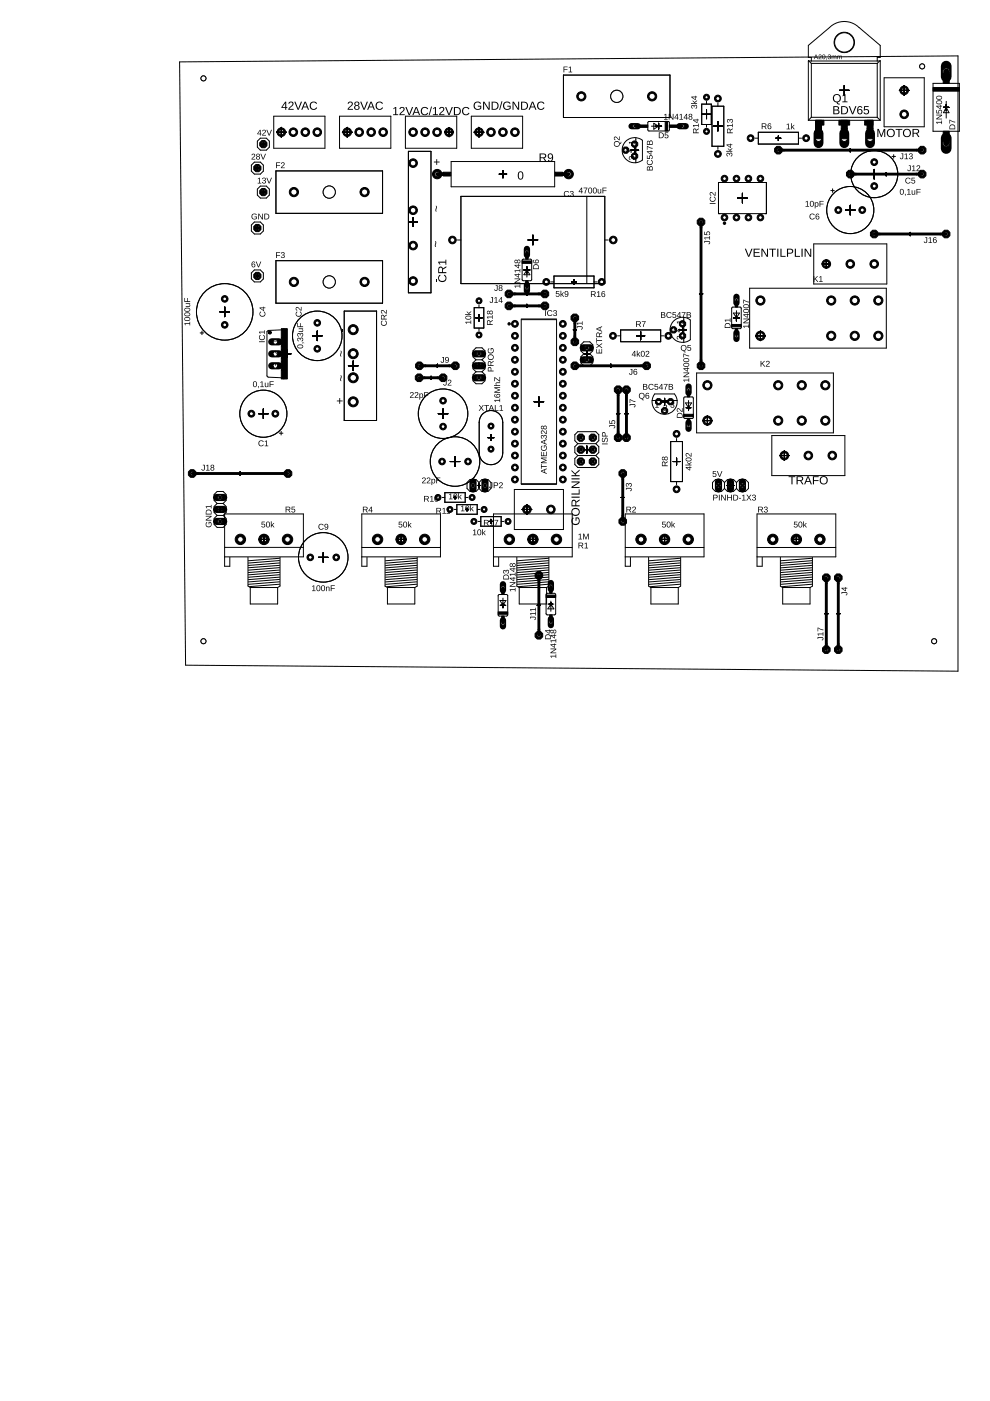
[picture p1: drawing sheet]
<svg xmlns="http://www.w3.org/2000/svg" width="210mm" height="297mm" viewBox="0 0 210 297" stroke-linecap="round" stroke-linejoin="round" font-family="sans-serif">
<g fill="none" stroke="#000" stroke-width=".21">
<path d="M130.8 19.4v2M178 19.2h2M179 18.1v2.1M190.7 19.2h2M191.7 18.1v2.1M54.2 35.6h.8M54.6 35.2v.9M55.4 30.6h.9M55.8 30.2v.8M58.6 28h2.1M59.6 27v2M69.8 39.7v2"/>
<path d="M72.6 28h2M73.6 27v2M94.3 28h1.9M95.2 27.1v1.9M100.5 28h2.1M101.6 27v2M105.9 36.9h1.5M106.6 36.2v1.5M129.8 20.4h2M133.7 31.8h1.7M134.6 31v1.7M139 26.8h1.3"/>
<path d="M139.6 26.1v1.3M148.9 24.2h1.8M149.8 23.3v1.9M151.2 26.8h2M152.2 25.8v1.9M164.5 29.3h1M165 28.8v1M179.9 31.8h.7M180.3 31.5v.7M184.3 36.9h2.1M185.4 35.9v2M187.5 36.9h.7"/>
<path d="M187.9 36.6v.7M200 22.8h1.2M200.6 22.2v1.1M54.1 48.3h1M54.3 58.5h.6M54.6 47.9v1M54.6 58.2v.6M55.4 40.7h.9M55.8 40.3v.8M68.8 40.7h2M68.8 59.8h2M69.8 58.8v2"/>
<path d="M86.7 47.1h1.8M87.6 46.2v1.8M111.1 57.2h1.2M111.7 56.6v1.3M112 50.9h2M113 49.9v2M121.2 59.8h1M121.7 59.3v1M156.4 42h2M157.4 41v2M174.3 56h1.8M175.2 55.1v1.7"/>
<path d="M179.3 44.5h2M180.3 43.5v2.1M192.6 49.6h.7M193 49.3v.7M46.6 66.1h2.1M47.6 65.1v2M60.2 75h1.5M60.9 74.3v1.5M66.3 71.2h2M67.3 70.2v2M73.9 77.6h2M74.9 76.5v2.1"/>
<path d="M91.4 79.8v.6M92.4 77.6h.7M92.7 77.2v.7M100.9 67.4h1.3M101 77.6h1.1M101.6 66.7v1.4M101.6 77v1.1M111.4 62.3h.7M111.4 64.9h.7M111.7 62v.7M111.7 64.5v.7M121.6 69.9h.6"/>
<path d="M121.9 69.6v.7M123.9 75h1.1M124.4 74.5v1.1M129.1 77.6h.7M129.5 77.2v.7M135 71.2h1.7M135.8 70.3v1.8M144 69.9h1.5M144.7 69.2v1.5M148.3 62.3h.7M148.6 62v.7M155.5 67.4h1.3"/>
<path d="M156.1 66.8v1.2M160.2 71.2h2M161.2 70.2v2M54.8 87.7h2.1M55.8 86.7v2M91.1 80.1h.6M92.9 87.7h2.1M93.9 86.7v2M95.5 97.9h2M96.5 96.8v2.1M103.5 92.8h1.2M104.1 92.2v1.2"/>
<path d="M113.2 85.2h2.1M114.3 84.2v2M123.7 95.3h1.5M124.4 94.6v1.5M130.7 87.7h.7M131.1 87.4v.7M132.5 87.7h.7M132.8 87.4v.7M140.2 85.2h1.4M140.9 84.5v1.4M142.7 97.9h1.5M143.4 97.1v1.5"/>
<path d="M145.6 86.4h.8M146 86v.8M149 89.2h2M150 88.2v2M165.3 96.6h2M166.3 95.6v2M46.1 108h1.1M46.7 107.5v1M50.6 100.4h.7M50.9 100.1v.7M54.9 114.4h2.1M56 113.3v2.1"/>
<path d="M67.5 118.2h2.1M68.5 117.2v2M84 114.4h2.1M85 113.3v2.1M96.2 105.5h.6M96.5 105.2v.6M98.7 108h.6M99 107.7v.6M101.2 102.9h.7M101.6 102.6v.7M103.7 110.6h.8M104.1 110.1v.9"/>
<path d="M110.7 108h2M111.7 107v2M112 114.4h2M113 113.3v2.1M131.7 105.5h.7M132 105.1v.7M139.9 114.4h2M140.9 113.3v2.1M154.2 102.9h1.4M154.9 102.2v1.5M167.8 114.4h2.1M168.8 113.3v2.1"/>
<path d="M106.2 128.3h.9M106.6 127.9v.9M113.9 128.3h.7M114.3 128v.7M116.4 128.1h.7M116.8 127.7v.7M174.9 130.1h.7M175.2 129.8v.7M177.4 130.1h.7M177.7 129.8v.7"/>
</g>
<circle cx="55.8" cy="40.7" r=".83" fill="#000" stroke="#000" stroke-width=".21"/>
<circle cx="55.8" cy="40.7" r=".51" fill="#fff" stroke="#000" stroke-width=".21"/>
<path d="M54.2 35.6h.8M54.6 35.2v.9" fill="none" stroke="#000" stroke-width=".21"/>
<circle cx="54.6" cy="35.6" r=".83" fill="#000" stroke="#000" stroke-width=".21"/>
<circle cx="54.6" cy="35.6" r=".51" fill="#fff" stroke="#000" stroke-width=".21"/>
<path d="M55.4 30.6h.9M55.8 30.2v.8" fill="none" stroke="#000" stroke-width=".21"/>
<circle cx="55.8" cy="30.6" r=".83" fill="#000" stroke="#000" stroke-width=".21"/>
<circle cx="55.8" cy="30.6" r=".51" fill="#fff" stroke="#000" stroke-width=".21"/>
<path d="M54.3 58.5h.6M54.6 58.2v.6" fill="none" stroke="#000" stroke-width=".21"/>
<circle cx="54.6" cy="58.5" r=".83" fill="#000" stroke="#000" stroke-width=".21"/>
<circle cx="54.6" cy="58.5" r=".51" fill="#fff" stroke="#000" stroke-width=".21"/>
<path d="M54.8 87.7h2.1M55.8 86.7v2" fill="none" stroke="#000" stroke-width=".21"/>
<circle cx="58.4" cy="87.7" r=".72" fill="#000" stroke="#000" stroke-width=".21"/>
<circle cx="58.4" cy="87.7" r=".42" fill="#fff" stroke="#000" stroke-width=".21"/>
<circle cx="53.3" cy="87.7" r=".72" fill="#000" stroke="#000" stroke-width=".21"/>
<circle cx="53.3" cy="87.7" r=".42" fill="#fff" stroke="#000" stroke-width=".21"/>
<path d="M66.3 71.2h2M67.3 70.2v2" fill="none" stroke="#000" stroke-width=".21"/>
<circle cx="67.3" cy="74" r=".7" fill="#000" stroke="#000" stroke-width=".21"/>
<circle cx="67.3" cy="74" r=".4" fill="#fff" stroke="#000" stroke-width=".21"/>
<circle cx="67.3" cy="68.5" r=".7" fill="#000" stroke="#000" stroke-width=".21"/>
<circle cx="67.3" cy="68.5" r=".4" fill="#fff" stroke="#000" stroke-width=".21"/>
<path d="M112 50.9h2M113 49.9v2" fill="none" stroke="#000" stroke-width=".21"/>
<circle cx="130" cy="50.9" r=".8" fill="#000" stroke="#000" stroke-width=".21"/>
<circle cx="130" cy="50.9" r=".51" fill="#fff" stroke="#000" stroke-width=".21"/>
<circle cx="95.9" cy="50.9" r=".8" fill="#000" stroke="#000" stroke-width=".21"/>
<circle cx="95.9" cy="50.9" r=".51" fill="#fff" stroke="#000" stroke-width=".21"/>
<path d="M46.6 66.1h2.1M47.6 65.1v2" fill="none" stroke="#000" stroke-width=".21"/>
<circle cx="47.6" cy="68.9" r=".7" fill="#000" stroke="#000" stroke-width=".21"/>
<circle cx="47.6" cy="68.9" r=".4" fill="#fff" stroke="#000" stroke-width=".21"/>
<circle cx="47.6" cy="63.4" r=".7" fill="#000" stroke="#000" stroke-width=".21"/>
<circle cx="47.6" cy="63.4" r=".4" fill="#fff" stroke="#000" stroke-width=".21"/>
<path d="M73.9 77.6h2M74.9 76.5v2.1" fill="none" stroke="#000" stroke-width=".21"/>
<circle cx="74.9" cy="85.2" r="1.06" fill="#000" stroke="#000" stroke-width=".21"/>
<circle cx="74.9" cy="85.2" r=".7" fill="#fff" stroke="#000" stroke-width=".21"/>
<circle cx="74.9" cy="75" r="1.06" fill="#000" stroke="#000" stroke-width=".21"/>
<circle cx="74.9" cy="75" r=".7" fill="#fff" stroke="#000" stroke-width=".21"/>
<circle cx="74.9" cy="80.1" r="1.06" fill="#000" stroke="#000" stroke-width=".21"/>
<circle cx="74.9" cy="80.1" r=".7" fill="#fff" stroke="#000" stroke-width=".21"/>
<circle cx="74.9" cy="69.9" r="1.06" fill="#000" stroke="#000" stroke-width=".21"/>
<circle cx="74.9" cy="69.9" r=".7" fill="#fff" stroke="#000" stroke-width=".21"/>
<path d="M86.7 47.1h1.8M87.6 46.2v1.8" fill="none" stroke="#000" stroke-width=".21"/>
<circle cx="87.6" cy="34.6" r=".91" fill="#000" stroke="#000" stroke-width=".21"/>
<circle cx="87.6" cy="34.6" r=".59" fill="#fff" stroke="#000" stroke-width=".21"/>
<circle cx="87.6" cy="44.6" r=".91" fill="#000" stroke="#000" stroke-width=".21"/>
<circle cx="87.6" cy="44.6" r=".59" fill="#fff" stroke="#000" stroke-width=".21"/>
<circle cx="87.6" cy="52.1" r=".91" fill="#000" stroke="#000" stroke-width=".21"/>
<circle cx="87.6" cy="52.1" r=".59" fill="#fff" stroke="#000" stroke-width=".21"/>
<circle cx="87.6" cy="59.6" r=".91" fill="#000" stroke="#000" stroke-width=".21"/>
<circle cx="87.6" cy="59.6" r=".59" fill="#fff" stroke="#000" stroke-width=".21"/>
<path d="M155.5 67.4h1.3M156.1 66.8v1.2" fill="none" stroke="#000" stroke-width=".21"/>
<path d="M156.1 70.5v1.4" fill="none" stroke="#000" stroke-width="1.3"/>
<circle cx="156.1" cy="71.2" r=".4" fill="#fff" stroke="#000" stroke-width=".21"/>
<path d="M156.1 62.9v1.3" fill="none" stroke="#000" stroke-width="1.3"/>
<circle cx="156.1" cy="63.6" r=".4" fill="#fff" stroke="#000" stroke-width=".21"/>
<path d="M145.6 86.4h.8M146 86v.8" fill="none" stroke="#000" stroke-width=".21"/>
<path d="M146 89.6v1.3" fill="none" stroke="#000" stroke-width="1.3"/>
<circle cx="146" cy="90.3" r=".4" fill="#fff" stroke="#000" stroke-width=".21"/>
<path d="M146 82v1.3" fill="none" stroke="#000" stroke-width="1.3"/>
<circle cx="146" cy="82.6" r=".4" fill="#fff" stroke="#000" stroke-width=".21"/>
<path d="M130.8 19.4v2M129.8 20.4h2" fill="none" stroke="#000" stroke-width=".21"/>
<circle cx="123.3" cy="20.4" r=".97" fill="#000" stroke="#000" stroke-width=".21"/>
<circle cx="123.3" cy="20.4" r=".66" fill="#fff" stroke="#000" stroke-width=".21"/>
<circle cx="138.3" cy="20.4" r=".97" fill="#000" stroke="#000" stroke-width=".21"/>
<circle cx="138.3" cy="20.4" r=".66" fill="#fff" stroke="#000" stroke-width=".21"/>
<path d="M69.8 39.7v2M68.8 40.7h2" fill="none" stroke="#000" stroke-width=".21"/>
<circle cx="62.3" cy="40.7" r=".97" fill="#000" stroke="#000" stroke-width=".21"/>
<circle cx="62.3" cy="40.7" r=".66" fill="#fff" stroke="#000" stroke-width=".21"/>
<circle cx="77.3" cy="40.7" r=".97" fill="#000" stroke="#000" stroke-width=".21"/>
<circle cx="77.3" cy="40.7" r=".66" fill="#fff" stroke="#000" stroke-width=".21"/>
<path d="M68.8 59.8h2M69.8 58.8v2" fill="none" stroke="#000" stroke-width=".21"/>
<circle cx="62.3" cy="59.8" r=".97" fill="#000" stroke="#000" stroke-width=".21"/>
<circle cx="62.3" cy="59.8" r=".66" fill="#fff" stroke="#000" stroke-width=".21"/>
<circle cx="77.3" cy="59.8" r=".97" fill="#000" stroke="#000" stroke-width=".21"/>
<circle cx="77.3" cy="59.8" r=".66" fill="#fff" stroke="#000" stroke-width=".21"/>
<path d="M54.1 48.3h1M54.6 47.9v1" fill="none" stroke="#000" stroke-width=".21"/>
<circle cx="54.6" cy="48.3" r=".83" fill="#000" stroke="#000" stroke-width=".21"/>
<circle cx="54.6" cy="48.3" r=".51" fill="#fff" stroke="#000" stroke-width=".21"/>
<path d="M60.2 75h1.5M60.9 74.3v1.5" fill="none" stroke="#000" stroke-width=".21"/>
<path d="M57.6 72.5h1.5" fill="none" stroke="#000" stroke-width="1.5"/>
<circle cx="58.4" cy="72.5" r=".51" fill="#fff" stroke="#000" stroke-width=".21"/>
<path d="M57.6 75h1.5" fill="none" stroke="#000" stroke-width="1.5"/>
<circle cx="58.4" cy="75" r=".51" fill="#fff" stroke="#000" stroke-width=".21"/>
<path d="M57.6 77.6h1.5" fill="none" stroke="#000" stroke-width="1.5"/>
<circle cx="58.4" cy="77.6" r=".51" fill="#fff" stroke="#000" stroke-width=".21"/>
<path d="M174.3 56h1.8M175.2 55.1v1.7" fill="none" stroke="#000" stroke-width=".21"/>
<circle cx="175.2" cy="56" r=".91" fill="#000" stroke="#000" stroke-width=".21"/>
<circle cx="175.2" cy="56" r=".59" fill="#fff" stroke="#000" stroke-width=".21"/>
<circle cx="180.3" cy="56" r=".91" fill="#000" stroke="#000" stroke-width=".21"/>
<circle cx="180.3" cy="56" r=".59" fill="#fff" stroke="#000" stroke-width=".21"/>
<circle cx="185.4" cy="56" r=".91" fill="#000" stroke="#000" stroke-width=".21"/>
<circle cx="185.4" cy="56" r=".59" fill="#fff" stroke="#000" stroke-width=".21"/>
<path d="M165.3 96.6h2M166.3 95.6v2" fill="none" stroke="#000" stroke-width=".21"/>
<circle cx="166.3" cy="96.6" r=".91" fill="#000" stroke="#000" stroke-width=".21"/>
<circle cx="166.3" cy="96.6" r=".59" fill="#fff" stroke="#000" stroke-width=".21"/>
<circle cx="171.4" cy="96.6" r=".91" fill="#000" stroke="#000" stroke-width=".21"/>
<circle cx="171.4" cy="96.6" r=".59" fill="#fff" stroke="#000" stroke-width=".21"/>
<circle cx="176.5" cy="96.6" r=".91" fill="#000" stroke="#000" stroke-width=".21"/>
<circle cx="176.5" cy="96.6" r=".59" fill="#fff" stroke="#000" stroke-width=".21"/>
<path d="M72.6 28h2M73.6 27v2" fill="none" stroke="#000" stroke-width=".21"/>
<circle cx="73.6" cy="28" r=".91" fill="#000" stroke="#000" stroke-width=".21"/>
<circle cx="73.6" cy="28" r=".59" fill="#fff" stroke="#000" stroke-width=".21"/>
<circle cx="81.2" cy="28" r=".91" fill="#000" stroke="#000" stroke-width=".21"/>
<circle cx="81.2" cy="28" r=".59" fill="#fff" stroke="#000" stroke-width=".21"/>
<circle cx="78.7" cy="28" r=".91" fill="#000" stroke="#000" stroke-width=".21"/>
<circle cx="78.7" cy="28" r=".59" fill="#fff" stroke="#000" stroke-width=".21"/>
<circle cx="76.2" cy="28" r=".91" fill="#000" stroke="#000" stroke-width=".21"/>
<circle cx="76.2" cy="28" r=".59" fill="#fff" stroke="#000" stroke-width=".21"/>
<path d="M94.3 28h1.9M95.2 27.1v1.9" fill="none" stroke="#000" stroke-width=".21"/>
<circle cx="95.2" cy="28" r=".91" fill="#000" stroke="#000" stroke-width=".21"/>
<circle cx="95.2" cy="28" r=".59" fill="#fff" stroke="#000" stroke-width=".21"/>
<circle cx="87.6" cy="28" r=".91" fill="#000" stroke="#000" stroke-width=".21"/>
<circle cx="87.6" cy="28" r=".59" fill="#fff" stroke="#000" stroke-width=".21"/>
<circle cx="90.1" cy="28" r=".91" fill="#000" stroke="#000" stroke-width=".21"/>
<circle cx="90.1" cy="28" r=".59" fill="#fff" stroke="#000" stroke-width=".21"/>
<circle cx="92.7" cy="28" r=".91" fill="#000" stroke="#000" stroke-width=".21"/>
<circle cx="92.7" cy="28" r=".59" fill="#fff" stroke="#000" stroke-width=".21"/>
<path d="M100.5 28h2.1M101.6 27v2" fill="none" stroke="#000" stroke-width=".21"/>
<circle cx="101.6" cy="28" r=".91" fill="#000" stroke="#000" stroke-width=".21"/>
<circle cx="101.6" cy="28" r=".59" fill="#fff" stroke="#000" stroke-width=".21"/>
<circle cx="109.2" cy="28" r=".91" fill="#000" stroke="#000" stroke-width=".21"/>
<circle cx="109.2" cy="28" r=".59" fill="#fff" stroke="#000" stroke-width=".21"/>
<circle cx="106.6" cy="28" r=".91" fill="#000" stroke="#000" stroke-width=".21"/>
<circle cx="106.6" cy="28" r=".59" fill="#fff" stroke="#000" stroke-width=".21"/>
<circle cx="104.1" cy="28" r=".91" fill="#000" stroke="#000" stroke-width=".21"/>
<circle cx="104.1" cy="28" r=".59" fill="#fff" stroke="#000" stroke-width=".21"/>
<path d="M58.6 28h2.1M59.6 27v2" fill="none" stroke="#000" stroke-width=".21"/>
<circle cx="59.6" cy="28" r=".91" fill="#000" stroke="#000" stroke-width=".21"/>
<circle cx="59.6" cy="28" r=".59" fill="#fff" stroke="#000" stroke-width=".21"/>
<circle cx="67.3" cy="28" r=".91" fill="#000" stroke="#000" stroke-width=".21"/>
<circle cx="67.3" cy="28" r=".59" fill="#fff" stroke="#000" stroke-width=".21"/>
<circle cx="64.7" cy="28" r=".91" fill="#000" stroke="#000" stroke-width=".21"/>
<circle cx="64.7" cy="28" r=".59" fill="#fff" stroke="#000" stroke-width=".21"/>
<circle cx="62.2" cy="28" r=".91" fill="#000" stroke="#000" stroke-width=".21"/>
<circle cx="62.2" cy="28" r=".59" fill="#fff" stroke="#000" stroke-width=".21"/>
<path d="M160.2 71.2h2M161.2 70.2v2" fill="none" stroke="#000" stroke-width=".21"/>
<circle cx="161.2" cy="71.2" r=".97" fill="#000" stroke="#000" stroke-width=".21"/>
<circle cx="161.2" cy="71.2" r=".66" fill="#fff" stroke="#000" stroke-width=".21"/>
<circle cx="181.2" cy="71.2" r=".97" fill="#000" stroke="#000" stroke-width=".21"/>
<circle cx="181.2" cy="71.2" r=".66" fill="#fff" stroke="#000" stroke-width=".21"/>
<circle cx="186.2" cy="71.2" r=".97" fill="#000" stroke="#000" stroke-width=".21"/>
<circle cx="186.2" cy="71.2" r=".66" fill="#fff" stroke="#000" stroke-width=".21"/>
<circle cx="181.2" cy="63.7" r=".97" fill="#000" stroke="#000" stroke-width=".21"/>
<circle cx="181.2" cy="63.7" r=".66" fill="#fff" stroke="#000" stroke-width=".21"/>
<circle cx="161.2" cy="63.7" r=".97" fill="#000" stroke="#000" stroke-width=".21"/>
<circle cx="161.2" cy="63.7" r=".66" fill="#fff" stroke="#000" stroke-width=".21"/>
<circle cx="186.2" cy="63.7" r=".97" fill="#000" stroke="#000" stroke-width=".21"/>
<circle cx="186.2" cy="63.7" r=".66" fill="#fff" stroke="#000" stroke-width=".21"/>
<circle cx="176.2" cy="63.7" r=".97" fill="#000" stroke="#000" stroke-width=".21"/>
<circle cx="176.2" cy="63.7" r=".66" fill="#fff" stroke="#000" stroke-width=".21"/>
<circle cx="176.2" cy="71.2" r=".97" fill="#000" stroke="#000" stroke-width=".21"/>
<circle cx="176.2" cy="71.2" r=".66" fill="#fff" stroke="#000" stroke-width=".21"/>
<path d="M149 89.2h2M150 88.2v2" fill="none" stroke="#000" stroke-width=".21"/>
<circle cx="150" cy="89.2" r=".97" fill="#000" stroke="#000" stroke-width=".21"/>
<circle cx="150" cy="89.2" r=".66" fill="#fff" stroke="#000" stroke-width=".21"/>
<circle cx="170" cy="89.2" r=".97" fill="#000" stroke="#000" stroke-width=".21"/>
<circle cx="170" cy="89.2" r=".66" fill="#fff" stroke="#000" stroke-width=".21"/>
<circle cx="175" cy="89.2" r=".97" fill="#000" stroke="#000" stroke-width=".21"/>
<circle cx="175" cy="89.2" r=".66" fill="#fff" stroke="#000" stroke-width=".21"/>
<circle cx="170" cy="81.7" r=".97" fill="#000" stroke="#000" stroke-width=".21"/>
<circle cx="170" cy="81.7" r=".66" fill="#fff" stroke="#000" stroke-width=".21"/>
<circle cx="150" cy="81.7" r=".97" fill="#000" stroke="#000" stroke-width=".21"/>
<circle cx="150" cy="81.7" r=".66" fill="#fff" stroke="#000" stroke-width=".21"/>
<circle cx="175" cy="81.7" r=".97" fill="#000" stroke="#000" stroke-width=".21"/>
<circle cx="175" cy="81.7" r=".66" fill="#fff" stroke="#000" stroke-width=".21"/>
<circle cx="165" cy="81.7" r=".97" fill="#000" stroke="#000" stroke-width=".21"/>
<circle cx="165" cy="81.7" r=".66" fill="#fff" stroke="#000" stroke-width=".21"/>
<circle cx="165" cy="89.2" r=".97" fill="#000" stroke="#000" stroke-width=".21"/>
<circle cx="165" cy="89.2" r=".66" fill="#fff" stroke="#000" stroke-width=".21"/>
<path d="M190.7 19.2h2M191.7 18.1v2.1" fill="none" stroke="#000" stroke-width=".21"/>
<circle cx="191.7" cy="19.2" r=".91" fill="#000" stroke="#000" stroke-width=".21"/>
<circle cx="191.7" cy="19.2" r=".59" fill="#fff" stroke="#000" stroke-width=".21"/>
<circle cx="191.7" cy="24.2" r=".91" fill="#000" stroke="#000" stroke-width=".21"/>
<circle cx="191.7" cy="24.2" r=".59" fill="#fff" stroke="#000" stroke-width=".21"/>
<path d="M178 19.2h2M179 18.1v2.1" fill="none" stroke="#000" stroke-width=".21"/>
<path d="M173.5 28.3v2.1" fill="none" stroke="#000" stroke-width="2.1"/>
<circle cx="173.5" cy="29.3" r=".7" fill="#fff" stroke="#000" stroke-width=".21"/>
<path d="M179 28.3v2.1" fill="none" stroke="#000" stroke-width="2.1"/>
<circle cx="179" cy="29.3" r=".7" fill="#fff" stroke="#000" stroke-width=".21"/>
<path d="M184.5 28.3v2.1" fill="none" stroke="#000" stroke-width="2.1"/>
<circle cx="184.5" cy="29.3" r=".7" fill="#fff" stroke="#000" stroke-width=".21"/>
<path d="M144 69.9h1.5M144.7 69.2v1.5" fill="none" stroke="#000" stroke-width=".21"/>
<circle cx="144.7" cy="68.7" r=".71" fill="#000" stroke="#000" stroke-width=".21"/>
<circle cx="144.7" cy="68.7" r=".4" fill="#fff" stroke="#000" stroke-width=".21"/>
<circle cx="142.8" cy="69.9" r=".71" fill="#000" stroke="#000" stroke-width=".21"/>
<circle cx="142.8" cy="69.9" r=".4" fill="#fff" stroke="#000" stroke-width=".21"/>
<circle cx="144.7" cy="71.2" r=".71" fill="#000" stroke="#000" stroke-width=".21"/>
<circle cx="144.7" cy="71.2" r=".4" fill="#fff" stroke="#000" stroke-width=".21"/>
<path d="M140.2 85.2h1.4M140.9 84.5v1.4" fill="none" stroke="#000" stroke-width=".21"/>
<circle cx="139.6" cy="85.2" r=".71" fill="#000" stroke="#000" stroke-width=".21"/>
<circle cx="139.6" cy="85.2" r=".4" fill="#fff" stroke="#000" stroke-width=".21"/>
<circle cx="140.9" cy="87.1" r=".71" fill="#000" stroke="#000" stroke-width=".21"/>
<circle cx="140.9" cy="87.1" r=".4" fill="#fff" stroke="#000" stroke-width=".21"/>
<circle cx="142.2" cy="85.2" r=".71" fill="#000" stroke="#000" stroke-width=".21"/>
<circle cx="142.2" cy="85.2" r=".4" fill="#fff" stroke="#000" stroke-width=".21"/>
<path d="M112 114.4h2M113 113.3v2.1" fill="none" stroke="#000" stroke-width=".21"/>
<circle cx="108" cy="114.4" r="1.1" fill="#000" stroke="#000" stroke-width=".21"/>
<circle cx="108" cy="114.4" r=".59" fill="#fff" stroke="#000" stroke-width=".21"/>
<circle cx="113" cy="114.4" r="1.1" fill="#000" stroke="#000" stroke-width=".21"/>
<circle cx="113" cy="114.4" r=".59" fill="#fff" stroke="#000" stroke-width=".21"/>
<circle cx="118" cy="114.4" r="1.1" fill="#000" stroke="#000" stroke-width=".21"/>
<circle cx="118" cy="114.4" r=".59" fill="#fff" stroke="#000" stroke-width=".21"/>
<path d="M139.9 114.4h2M140.9 113.3v2.1" fill="none" stroke="#000" stroke-width=".21"/>
<circle cx="135.9" cy="114.4" r="1.1" fill="#000" stroke="#000" stroke-width=".21"/>
<circle cx="135.9" cy="114.4" r=".59" fill="#fff" stroke="#000" stroke-width=".21"/>
<circle cx="140.9" cy="114.4" r="1.1" fill="#000" stroke="#000" stroke-width=".21"/>
<circle cx="140.9" cy="114.4" r=".59" fill="#fff" stroke="#000" stroke-width=".21"/>
<circle cx="145.9" cy="114.4" r="1.1" fill="#000" stroke="#000" stroke-width=".21"/>
<circle cx="145.9" cy="114.4" r=".59" fill="#fff" stroke="#000" stroke-width=".21"/>
<path d="M167.8 114.4h2.1M168.8 113.3v2.1" fill="none" stroke="#000" stroke-width=".21"/>
<circle cx="163.9" cy="114.4" r="1.1" fill="#000" stroke="#000" stroke-width=".21"/>
<circle cx="163.9" cy="114.4" r=".59" fill="#fff" stroke="#000" stroke-width=".21"/>
<circle cx="168.8" cy="114.4" r="1.1" fill="#000" stroke="#000" stroke-width=".21"/>
<circle cx="168.8" cy="114.4" r=".59" fill="#fff" stroke="#000" stroke-width=".21"/>
<circle cx="173.8" cy="114.4" r="1.1" fill="#000" stroke="#000" stroke-width=".21"/>
<circle cx="173.8" cy="114.4" r=".59" fill="#fff" stroke="#000" stroke-width=".21"/>
<path d="M84 114.4h2.1M85 113.3v2.1" fill="none" stroke="#000" stroke-width=".21"/>
<circle cx="80.1" cy="114.4" r="1.1" fill="#000" stroke="#000" stroke-width=".21"/>
<circle cx="80.1" cy="114.4" r=".59" fill="#fff" stroke="#000" stroke-width=".21"/>
<circle cx="85" cy="114.4" r="1.1" fill="#000" stroke="#000" stroke-width=".21"/>
<circle cx="85" cy="114.4" r=".59" fill="#fff" stroke="#000" stroke-width=".21"/>
<circle cx="90" cy="114.4" r="1.1" fill="#000" stroke="#000" stroke-width=".21"/>
<circle cx="90" cy="114.4" r=".59" fill="#fff" stroke="#000" stroke-width=".21"/>
<path d="M54.9 114.4h2.1M56 113.3v2.1" fill="none" stroke="#000" stroke-width=".21"/>
<circle cx="51" cy="114.4" r="1.1" fill="#000" stroke="#000" stroke-width=".21"/>
<circle cx="51" cy="114.4" r=".59" fill="#fff" stroke="#000" stroke-width=".21"/>
<circle cx="56" cy="114.4" r="1.1" fill="#000" stroke="#000" stroke-width=".21"/>
<circle cx="56" cy="114.4" r=".59" fill="#fff" stroke="#000" stroke-width=".21"/>
<circle cx="61" cy="114.4" r="1.1" fill="#000" stroke="#000" stroke-width=".21"/>
<circle cx="61" cy="114.4" r=".59" fill="#fff" stroke="#000" stroke-width=".21"/>
<path d="M135 71.2h1.7M135.8 70.3v1.8" fill="none" stroke="#000" stroke-width=".21"/>
<circle cx="130" cy="71.2" r=".72" fill="#000" stroke="#000" stroke-width=".21"/>
<circle cx="130" cy="71.2" r=".42" fill="#fff" stroke="#000" stroke-width=".21"/>
<circle cx="141.7" cy="71.2" r=".72" fill="#000" stroke="#000" stroke-width=".21"/>
<circle cx="141.7" cy="71.2" r=".42" fill="#fff" stroke="#000" stroke-width=".21"/>
<path d="M142.7 97.9h1.5M143.4 97.1v1.5" fill="none" stroke="#000" stroke-width=".21"/>
<circle cx="143.4" cy="103.7" r=".72" fill="#000" stroke="#000" stroke-width=".21"/>
<circle cx="143.4" cy="103.7" r=".42" fill="#fff" stroke="#000" stroke-width=".21"/>
<circle cx="143.4" cy="92" r=".72" fill="#000" stroke="#000" stroke-width=".21"/>
<circle cx="143.4" cy="92" r=".42" fill="#fff" stroke="#000" stroke-width=".21"/>
<path d="M105.9 36.9h1.5M106.6 36.2v1.5" fill="none" stroke="#000" stroke-width=".21"/>
<circle cx="120.6" cy="36.9" r=".99" fill="#000" stroke="#000" stroke-width=".21"/>
<circle cx="120.6" cy="36.9" r=".55" fill="#fff" stroke="#000" stroke-width=".21"/>
<circle cx="92.7" cy="36.9" r=".99" fill="#000" stroke="#000" stroke-width=".21"/>
<circle cx="92.7" cy="36.9" r=".55" fill="#fff" stroke="#000" stroke-width=".21"/>
<path d="M46.1 108h1.1M46.7 107.5v1" fill="none" stroke="#000" stroke-width=".21"/>
<path d="M45.9 110.6h1.5" fill="none" stroke="#000" stroke-width="1.5"/>
<circle cx="46.7" cy="110.6" r=".51" fill="#fff" stroke="#000" stroke-width=".21"/>
<path d="M45.9 108h1.5" fill="none" stroke="#000" stroke-width="1.5"/>
<circle cx="46.7" cy="108" r=".51" fill="#fff" stroke="#000" stroke-width=".21"/>
<path d="M45.9 105.5h1.5" fill="none" stroke="#000" stroke-width="1.5"/>
<circle cx="46.7" cy="105.5" r=".51" fill="#fff" stroke="#000" stroke-width=".21"/>
<path d="M156.4 42h2M157.4 41v2" fill="none" stroke="#000" stroke-width=".21"/>
<circle cx="153.6" cy="46.1" r=".7" fill="#000" stroke="#000" stroke-width=".21"/>
<circle cx="153.6" cy="46.1" r=".4" fill="#fff" stroke="#000" stroke-width=".21"/>
<circle cx="156.1" cy="46.1" r=".7" fill="#000" stroke="#000" stroke-width=".21"/>
<circle cx="156.1" cy="46.1" r=".4" fill="#fff" stroke="#000" stroke-width=".21"/>
<circle cx="158.7" cy="46.1" r=".7" fill="#000" stroke="#000" stroke-width=".21"/>
<circle cx="158.7" cy="46.1" r=".4" fill="#fff" stroke="#000" stroke-width=".21"/>
<circle cx="161.2" cy="46.1" r=".7" fill="#000" stroke="#000" stroke-width=".21"/>
<circle cx="161.2" cy="46.1" r=".4" fill="#fff" stroke="#000" stroke-width=".21"/>
<circle cx="161.2" cy="37.9" r=".7" fill="#000" stroke="#000" stroke-width=".21"/>
<circle cx="161.2" cy="37.9" r=".4" fill="#fff" stroke="#000" stroke-width=".21"/>
<circle cx="158.7" cy="37.9" r=".7" fill="#000" stroke="#000" stroke-width=".21"/>
<circle cx="158.7" cy="37.9" r=".4" fill="#fff" stroke="#000" stroke-width=".21"/>
<circle cx="156.1" cy="37.9" r=".7" fill="#000" stroke="#000" stroke-width=".21"/>
<circle cx="156.1" cy="37.9" r=".4" fill="#fff" stroke="#000" stroke-width=".21"/>
<circle cx="153.6" cy="37.9" r=".7" fill="#000" stroke="#000" stroke-width=".21"/>
<circle cx="153.6" cy="37.9" r=".4" fill="#fff" stroke="#000" stroke-width=".21"/>
<path d="M164.5 29.3h1M165 28.8v1" fill="none" stroke="#000" stroke-width=".21"/>
<circle cx="170.9" cy="29.3" r=".72" fill="#000" stroke="#000" stroke-width=".21"/>
<circle cx="170.9" cy="29.3" r=".42" fill="#fff" stroke="#000" stroke-width=".21"/>
<circle cx="159.2" cy="29.3" r=".72" fill="#000" stroke="#000" stroke-width=".21"/>
<circle cx="159.2" cy="29.3" r=".42" fill="#fff" stroke="#000" stroke-width=".21"/>
<path d="M184.3 36.9h2.1M185.4 35.9v2" fill="none" stroke="#000" stroke-width=".21"/>
<circle cx="185.4" cy="34.4" r=".72" fill="#000" stroke="#000" stroke-width=".21"/>
<circle cx="185.4" cy="34.4" r=".42" fill="#fff" stroke="#000" stroke-width=".21"/>
<circle cx="185.4" cy="39.5" r=".72" fill="#000" stroke="#000" stroke-width=".21"/>
<circle cx="185.4" cy="39.5" r=".42" fill="#fff" stroke="#000" stroke-width=".21"/>
<path d="M179.3 44.5h2M180.3 43.5v2.1" fill="none" stroke="#000" stroke-width=".21"/>
<circle cx="177.7" cy="44.5" r=".72" fill="#000" stroke="#000" stroke-width=".21"/>
<circle cx="177.7" cy="44.5" r=".42" fill="#fff" stroke="#000" stroke-width=".21"/>
<circle cx="182.8" cy="44.5" r=".72" fill="#000" stroke="#000" stroke-width=".21"/>
<circle cx="182.8" cy="44.5" r=".42" fill="#fff" stroke="#000" stroke-width=".21"/>
<path d="M106.2 128.3h.9M106.6 127.9v.9" fill="none" stroke="#000" stroke-width=".21"/>
<path d="M106.6 131.5v1.3" fill="none" stroke="#000" stroke-width="1.3"/>
<circle cx="106.6" cy="132.1" r=".4" fill="#fff" stroke="#000" stroke-width=".21"/>
<path d="M106.6 123.9v1.3" fill="none" stroke="#000" stroke-width="1.3"/>
<circle cx="106.6" cy="124.5" r=".4" fill="#fff" stroke="#000" stroke-width=".21"/>
<path d="M116.4 128.1h.7M116.8 127.7v.7" fill="none" stroke="#000" stroke-width=".21"/>
<path d="M116.8 123.6v1.3" fill="none" stroke="#000" stroke-width="1.3"/>
<circle cx="116.8" cy="124.3" r=".4" fill="#fff" stroke="#000" stroke-width=".21"/>
<path d="M116.8 131.2v1.3" fill="none" stroke="#000" stroke-width="1.3"/>
<circle cx="116.8" cy="131.9" r=".4" fill="#fff" stroke="#000" stroke-width=".21"/>
<path d="M133.7 31.8h1.7M134.6 31v1.7" fill="none" stroke="#000" stroke-width=".21"/>
<circle cx="134.6" cy="30.6" r=".71" fill="#000" stroke="#000" stroke-width=".21"/>
<circle cx="134.6" cy="30.6" r=".4" fill="#fff" stroke="#000" stroke-width=".21"/>
<circle cx="132.7" cy="31.8" r=".71" fill="#000" stroke="#000" stroke-width=".21"/>
<circle cx="132.7" cy="31.8" r=".4" fill="#fff" stroke="#000" stroke-width=".21"/>
<circle cx="134.6" cy="33.1" r=".71" fill="#000" stroke="#000" stroke-width=".21"/>
<circle cx="134.6" cy="33.1" r=".4" fill="#fff" stroke="#000" stroke-width=".21"/>
<path d="M139 26.8h1.3M139.6 26.1v1.3" fill="none" stroke="#000" stroke-width=".21"/>
<path d="M144.1 26.8h1.3" fill="none" stroke="#000" stroke-width="1.3"/>
<circle cx="144.7" cy="26.8" r=".4" fill="#fff" stroke="#000" stroke-width=".21"/>
<path d="M133.9 26.8h1.3" fill="none" stroke="#000" stroke-width="1.3"/>
<circle cx="134.6" cy="26.8" r=".4" fill="#fff" stroke="#000" stroke-width=".21"/>
<path d="M151.2 26.8h2M152.2 25.8v1.9" fill="none" stroke="#000" stroke-width=".21"/>
<circle cx="152.2" cy="20.9" r=".72" fill="#000" stroke="#000" stroke-width=".21"/>
<circle cx="152.2" cy="20.9" r=".42" fill="#fff" stroke="#000" stroke-width=".21"/>
<circle cx="152.2" cy="32.6" r=".72" fill="#000" stroke="#000" stroke-width=".21"/>
<circle cx="152.2" cy="32.6" r=".42" fill="#fff" stroke="#000" stroke-width=".21"/>
<path d="M121.2 59.8h1M121.7 59.3v1" fill="none" stroke="#000" stroke-width=".21"/>
<circle cx="115.8" cy="59.8" r=".72" fill="#000" stroke="#000" stroke-width=".21"/>
<circle cx="115.8" cy="59.8" r=".42" fill="#fff" stroke="#000" stroke-width=".21"/>
<circle cx="127.6" cy="59.8" r=".72" fill="#000" stroke="#000" stroke-width=".21"/>
<circle cx="127.6" cy="59.8" r=".42" fill="#fff" stroke="#000" stroke-width=".21"/>
<path d="M113.9 128.3h.7M114.3 128v.7" fill="none" stroke="#000" stroke-width=".21"/>
<circle cx="114.3" cy="134.7" r=".87" fill="#000" stroke="#000" stroke-width=".21"/>
<circle cx="114.3" cy="134.7" r=".4" fill="#fff" stroke="#000" stroke-width=".21"/>
<circle cx="114.3" cy="122" r=".87" fill="#000" stroke="#000" stroke-width=".21"/>
<circle cx="114.3" cy="122" r=".4" fill="#fff" stroke="#000" stroke-width=".21"/>
<path d="M187.5 36.9h.7M187.9 36.6v.7" fill="none" stroke="#000" stroke-width=".21"/>
<circle cx="180.3" cy="36.9" r=".87" fill="#000" stroke="#000" stroke-width=".21"/>
<circle cx="180.3" cy="36.9" r=".4" fill="#fff" stroke="#000" stroke-width=".21"/>
<circle cx="195.5" cy="36.9" r=".87" fill="#000" stroke="#000" stroke-width=".21"/>
<circle cx="195.5" cy="36.9" r=".4" fill="#fff" stroke="#000" stroke-width=".21"/>
<path d="M179.9 31.8h.7M180.3 31.5v.7" fill="none" stroke="#000" stroke-width=".21"/>
<circle cx="195.5" cy="31.8" r=".87" fill="#000" stroke="#000" stroke-width=".21"/>
<circle cx="195.5" cy="31.8" r=".4" fill="#fff" stroke="#000" stroke-width=".21"/>
<circle cx="165" cy="31.8" r=".87" fill="#000" stroke="#000" stroke-width=".21"/>
<circle cx="165" cy="31.8" r=".4" fill="#fff" stroke="#000" stroke-width=".21"/>
<path d="M110.7 108h2M111.7 107v2" fill="none" stroke="#000" stroke-width=".21"/>
<circle cx="111.7" cy="108" r=".91" fill="#000" stroke="#000" stroke-width=".21"/>
<circle cx="111.7" cy="108" r=".59" fill="#fff" stroke="#000" stroke-width=".21"/>
<circle cx="116.8" cy="108" r=".91" fill="#000" stroke="#000" stroke-width=".21"/>
<circle cx="116.8" cy="108" r=".59" fill="#fff" stroke="#000" stroke-width=".21"/>
<path d="M103.7 110.6h.8M104.1 110.1v.9" fill="none" stroke="#000" stroke-width=".21"/>
<circle cx="100.5" cy="110.6" r=".64" fill="#000" stroke="#000" stroke-width=".21"/>
<circle cx="100.5" cy="110.6" r=".34" fill="#fff" stroke="#000" stroke-width=".21"/>
<circle cx="107.7" cy="110.6" r=".64" fill="#000" stroke="#000" stroke-width=".21"/>
<circle cx="107.7" cy="110.6" r=".34" fill="#fff" stroke="#000" stroke-width=".21"/>
<path d="M111.1 57.2h1.2M111.7 56.6v1.3" fill="none" stroke="#000" stroke-width=".21"/>
<path d="M111.7 52.8v1.3" fill="none" stroke="#000" stroke-width="1.3"/>
<circle cx="111.7" cy="53.4" r=".4" fill="#fff" stroke="#000" stroke-width=".21"/>
<path d="M111.7 60.4v1.3" fill="none" stroke="#000" stroke-width="1.3"/>
<circle cx="111.7" cy="61" r=".4" fill="#fff" stroke="#000" stroke-width=".21"/>
<path d="M113.2 85.2h2.1M114.3 84.2v2" fill="none" stroke="#000" stroke-width=".21"/>
<circle cx="109.2" cy="68.7" r=".72" fill="#000" stroke="#000" stroke-width=".21"/>
<circle cx="109.2" cy="68.7" r=".42" fill="#fff" stroke="#000" stroke-width=".21"/>
<circle cx="109.2" cy="71.2" r=".72" fill="#000" stroke="#000" stroke-width=".21"/>
<circle cx="109.2" cy="71.2" r=".42" fill="#fff" stroke="#000" stroke-width=".21"/>
<circle cx="109.2" cy="73.7" r=".72" fill="#000" stroke="#000" stroke-width=".21"/>
<circle cx="109.2" cy="73.7" r=".42" fill="#fff" stroke="#000" stroke-width=".21"/>
<circle cx="109.2" cy="76.3" r=".72" fill="#000" stroke="#000" stroke-width=".21"/>
<circle cx="109.2" cy="76.3" r=".42" fill="#fff" stroke="#000" stroke-width=".21"/>
<circle cx="109.2" cy="78.8" r=".72" fill="#000" stroke="#000" stroke-width=".21"/>
<circle cx="109.2" cy="78.8" r=".42" fill="#fff" stroke="#000" stroke-width=".21"/>
<circle cx="109.2" cy="81.4" r=".72" fill="#000" stroke="#000" stroke-width=".21"/>
<circle cx="109.2" cy="81.4" r=".42" fill="#fff" stroke="#000" stroke-width=".21"/>
<circle cx="109.2" cy="83.9" r=".72" fill="#000" stroke="#000" stroke-width=".21"/>
<circle cx="109.2" cy="83.9" r=".42" fill="#fff" stroke="#000" stroke-width=".21"/>
<circle cx="109.2" cy="86.4" r=".72" fill="#000" stroke="#000" stroke-width=".21"/>
<circle cx="109.2" cy="86.4" r=".42" fill="#fff" stroke="#000" stroke-width=".21"/>
<circle cx="109.2" cy="89" r=".72" fill="#000" stroke="#000" stroke-width=".21"/>
<circle cx="109.2" cy="89" r=".42" fill="#fff" stroke="#000" stroke-width=".21"/>
<circle cx="109.2" cy="91.5" r=".72" fill="#000" stroke="#000" stroke-width=".21"/>
<circle cx="109.2" cy="91.5" r=".42" fill="#fff" stroke="#000" stroke-width=".21"/>
<circle cx="109.2" cy="94.1" r=".72" fill="#000" stroke="#000" stroke-width=".21"/>
<circle cx="109.2" cy="94.1" r=".42" fill="#fff" stroke="#000" stroke-width=".21"/>
<circle cx="109.2" cy="96.6" r=".72" fill="#000" stroke="#000" stroke-width=".21"/>
<circle cx="109.2" cy="96.6" r=".42" fill="#fff" stroke="#000" stroke-width=".21"/>
<circle cx="109.2" cy="99.1" r=".72" fill="#000" stroke="#000" stroke-width=".21"/>
<circle cx="109.2" cy="99.1" r=".42" fill="#fff" stroke="#000" stroke-width=".21"/>
<circle cx="109.2" cy="101.7" r=".72" fill="#000" stroke="#000" stroke-width=".21"/>
<circle cx="109.2" cy="101.7" r=".42" fill="#fff" stroke="#000" stroke-width=".21"/>
<circle cx="119.3" cy="101.7" r=".72" fill="#000" stroke="#000" stroke-width=".21"/>
<circle cx="119.3" cy="101.7" r=".42" fill="#fff" stroke="#000" stroke-width=".21"/>
<circle cx="119.3" cy="99.1" r=".72" fill="#000" stroke="#000" stroke-width=".21"/>
<circle cx="119.3" cy="99.1" r=".42" fill="#fff" stroke="#000" stroke-width=".21"/>
<circle cx="119.3" cy="96.6" r=".72" fill="#000" stroke="#000" stroke-width=".21"/>
<circle cx="119.3" cy="96.6" r=".42" fill="#fff" stroke="#000" stroke-width=".21"/>
<circle cx="119.3" cy="94.1" r=".72" fill="#000" stroke="#000" stroke-width=".21"/>
<circle cx="119.3" cy="94.1" r=".42" fill="#fff" stroke="#000" stroke-width=".21"/>
<circle cx="119.3" cy="91.5" r=".72" fill="#000" stroke="#000" stroke-width=".21"/>
<circle cx="119.3" cy="91.5" r=".42" fill="#fff" stroke="#000" stroke-width=".21"/>
<circle cx="119.3" cy="89" r=".72" fill="#000" stroke="#000" stroke-width=".21"/>
<circle cx="119.3" cy="89" r=".42" fill="#fff" stroke="#000" stroke-width=".21"/>
<circle cx="119.3" cy="86.4" r=".72" fill="#000" stroke="#000" stroke-width=".21"/>
<circle cx="119.3" cy="86.4" r=".42" fill="#fff" stroke="#000" stroke-width=".21"/>
<circle cx="119.3" cy="83.9" r=".72" fill="#000" stroke="#000" stroke-width=".21"/>
<circle cx="119.3" cy="83.9" r=".42" fill="#fff" stroke="#000" stroke-width=".21"/>
<circle cx="119.3" cy="81.4" r=".72" fill="#000" stroke="#000" stroke-width=".21"/>
<circle cx="119.3" cy="81.4" r=".42" fill="#fff" stroke="#000" stroke-width=".21"/>
<circle cx="119.3" cy="78.8" r=".72" fill="#000" stroke="#000" stroke-width=".21"/>
<circle cx="119.3" cy="78.8" r=".42" fill="#fff" stroke="#000" stroke-width=".21"/>
<circle cx="119.3" cy="76.3" r=".72" fill="#000" stroke="#000" stroke-width=".21"/>
<circle cx="119.3" cy="76.3" r=".42" fill="#fff" stroke="#000" stroke-width=".21"/>
<circle cx="119.3" cy="73.7" r=".72" fill="#000" stroke="#000" stroke-width=".21"/>
<circle cx="119.3" cy="73.7" r=".42" fill="#fff" stroke="#000" stroke-width=".21"/>
<circle cx="119.3" cy="71.2" r=".72" fill="#000" stroke="#000" stroke-width=".21"/>
<circle cx="119.3" cy="71.2" r=".42" fill="#fff" stroke="#000" stroke-width=".21"/>
<circle cx="119.3" cy="68.7" r=".72" fill="#000" stroke="#000" stroke-width=".21"/>
<circle cx="119.3" cy="68.7" r=".42" fill="#fff" stroke="#000" stroke-width=".21"/>
<path d="M103.5 92.8h1.2M104.1 92.2v1.2" fill="none" stroke="#000" stroke-width=".21"/>
<circle cx="104.1" cy="90.3" r=".64" fill="#000" stroke="#000" stroke-width=".21"/>
<circle cx="104.1" cy="90.3" r=".34" fill="#fff" stroke="#000" stroke-width=".21"/>
<circle cx="104.1" cy="95.2" r=".64" fill="#000" stroke="#000" stroke-width=".21"/>
<circle cx="104.1" cy="95.2" r=".34" fill="#fff" stroke="#000" stroke-width=".21"/>
<path d="M95.5 97.9h2M96.5 96.8v2.1" fill="none" stroke="#000" stroke-width=".21"/>
<circle cx="93.7" cy="97.9" r=".7" fill="#000" stroke="#000" stroke-width=".21"/>
<circle cx="93.7" cy="97.9" r=".4" fill="#fff" stroke="#000" stroke-width=".21"/>
<circle cx="99.2" cy="97.9" r=".7" fill="#000" stroke="#000" stroke-width=".21"/>
<circle cx="99.2" cy="97.9" r=".4" fill="#fff" stroke="#000" stroke-width=".21"/>
<path d="M92.9 87.7h2.1M93.9 86.7v2" fill="none" stroke="#000" stroke-width=".21"/>
<circle cx="93.9" cy="90.4" r=".7" fill="#000" stroke="#000" stroke-width=".21"/>
<circle cx="93.9" cy="90.4" r=".4" fill="#fff" stroke="#000" stroke-width=".21"/>
<circle cx="93.9" cy="85" r=".7" fill="#000" stroke="#000" stroke-width=".21"/>
<circle cx="93.9" cy="85" r=".4" fill="#fff" stroke="#000" stroke-width=".21"/>
<path d="M67.5 118.2h2.1M68.5 117.2v2" fill="none" stroke="#000" stroke-width=".21"/>
<circle cx="65.8" cy="118.2" r=".7" fill="#000" stroke="#000" stroke-width=".21"/>
<circle cx="65.8" cy="118.2" r=".4" fill="#fff" stroke="#000" stroke-width=".21"/>
<circle cx="71.3" cy="118.2" r=".7" fill="#000" stroke="#000" stroke-width=".21"/>
<circle cx="71.3" cy="118.2" r=".4" fill="#fff" stroke="#000" stroke-width=".21"/>
<path d="M101 77.6h1.1M101.6 77v1.1" fill="none" stroke="#000" stroke-width=".21"/>
<path d="M100.8 75h1.5" fill="none" stroke="#000" stroke-width="1.5"/>
<circle cx="101.6" cy="75" r=".51" fill="#fff" stroke="#000" stroke-width=".21"/>
<path d="M100.8 77.6h1.5" fill="none" stroke="#000" stroke-width="1.5"/>
<circle cx="101.6" cy="77.6" r=".51" fill="#fff" stroke="#000" stroke-width=".21"/>
<path d="M100.8 80.1h1.5" fill="none" stroke="#000" stroke-width="1.5"/>
<circle cx="101.6" cy="80.1" r=".51" fill="#fff" stroke="#000" stroke-width=".21"/>
<path d="M177.4 130.1h.7M177.7 129.8v.7" fill="none" stroke="#000" stroke-width=".21"/>
<circle cx="177.7" cy="122.5" r=".87" fill="#000" stroke="#000" stroke-width=".21"/>
<circle cx="177.7" cy="122.5" r=".4" fill="#fff" stroke="#000" stroke-width=".21"/>
<circle cx="177.7" cy="137.7" r=".87" fill="#000" stroke="#000" stroke-width=".21"/>
<circle cx="177.7" cy="137.7" r=".4" fill="#fff" stroke="#000" stroke-width=".21"/>
<path d="M131.7 105.5h.7M132 105.1v.7" fill="none" stroke="#000" stroke-width=".21"/>
<circle cx="132" cy="100.4" r=".87" fill="#000" stroke="#000" stroke-width=".21"/>
<circle cx="132" cy="100.4" r=".4" fill="#fff" stroke="#000" stroke-width=".21"/>
<circle cx="132" cy="110.6" r=".87" fill="#000" stroke="#000" stroke-width=".21"/>
<circle cx="132" cy="110.6" r=".4" fill="#fff" stroke="#000" stroke-width=".21"/>
<path d="M130.7 87.7h.7M131.1 87.4v.7" fill="none" stroke="#000" stroke-width=".21"/>
<circle cx="131.1" cy="92.8" r=".87" fill="#000" stroke="#000" stroke-width=".21"/>
<circle cx="131.1" cy="92.8" r=".4" fill="#fff" stroke="#000" stroke-width=".21"/>
<circle cx="131.1" cy="82.6" r=".87" fill="#000" stroke="#000" stroke-width=".21"/>
<circle cx="131.1" cy="82.6" r=".4" fill="#fff" stroke="#000" stroke-width=".21"/>
<path d="M132.5 87.7h.7M132.8 87.4v.7" fill="none" stroke="#000" stroke-width=".21"/>
<circle cx="132.8" cy="82.6" r=".87" fill="#000" stroke="#000" stroke-width=".21"/>
<circle cx="132.8" cy="82.6" r=".4" fill="#fff" stroke="#000" stroke-width=".21"/>
<circle cx="132.8" cy="92.8" r=".87" fill="#000" stroke="#000" stroke-width=".21"/>
<circle cx="132.8" cy="92.8" r=".4" fill="#fff" stroke="#000" stroke-width=".21"/>
<path d="M123.9 75h1.1M124.4 74.5v1.1" fill="none" stroke="#000" stroke-width=".21"/>
<path d="M123.7 76.3h1.5" fill="none" stroke="#000" stroke-width="1.5"/>
<circle cx="124.4" cy="76.3" r=".51" fill="#fff" stroke="#000" stroke-width=".21"/>
<path d="M123.7 73.7h1.5" fill="none" stroke="#000" stroke-width="1.5"/>
<circle cx="124.4" cy="73.7" r=".51" fill="#fff" stroke="#000" stroke-width=".21"/>
<path d="M121.6 69.9h.6M121.9 69.6v.7" fill="none" stroke="#000" stroke-width=".21"/>
<circle cx="121.9" cy="72.5" r=".87" fill="#000" stroke="#000" stroke-width=".21"/>
<circle cx="121.9" cy="72.5" r=".4" fill="#fff" stroke="#000" stroke-width=".21"/>
<circle cx="121.9" cy="67.4" r=".87" fill="#000" stroke="#000" stroke-width=".21"/>
<circle cx="121.9" cy="67.4" r=".4" fill="#fff" stroke="#000" stroke-width=".21"/>
<path d="M91.4 79.8v.6M91.1 80.1h.6" fill="none" stroke="#000" stroke-width=".21"/>
<circle cx="88.9" cy="80.1" r=".87" fill="#000" stroke="#000" stroke-width=".21"/>
<circle cx="88.9" cy="80.1" r=".4" fill="#fff" stroke="#000" stroke-width=".21"/>
<circle cx="93.9" cy="80.1" r=".87" fill="#000" stroke="#000" stroke-width=".21"/>
<circle cx="93.9" cy="80.1" r=".4" fill="#fff" stroke="#000" stroke-width=".21"/>
<path d="M111.4 62.3h.7M111.7 62v.7" fill="none" stroke="#000" stroke-width=".21"/>
<circle cx="115.5" cy="62.3" r=".87" fill="#000" stroke="#000" stroke-width=".21"/>
<circle cx="115.5" cy="62.3" r=".4" fill="#fff" stroke="#000" stroke-width=".21"/>
<circle cx="107.9" cy="62.3" r=".87" fill="#000" stroke="#000" stroke-width=".21"/>
<circle cx="107.9" cy="62.3" r=".4" fill="#fff" stroke="#000" stroke-width=".21"/>
<path d="M92.4 77.6h.7M92.7 77.2v.7" fill="none" stroke="#000" stroke-width=".21"/>
<circle cx="96.5" cy="77.6" r=".87" fill="#000" stroke="#000" stroke-width=".21"/>
<circle cx="96.5" cy="77.6" r=".4" fill="#fff" stroke="#000" stroke-width=".21"/>
<circle cx="88.9" cy="77.6" r=".87" fill="#000" stroke="#000" stroke-width=".21"/>
<circle cx="88.9" cy="77.6" r=".4" fill="#fff" stroke="#000" stroke-width=".21"/>
<path d="M111.4 64.9h.7M111.7 64.5v.7" fill="none" stroke="#000" stroke-width=".21"/>
<circle cx="115.5" cy="64.9" r=".87" fill="#000" stroke="#000" stroke-width=".21"/>
<circle cx="115.5" cy="64.9" r=".4" fill="#fff" stroke="#000" stroke-width=".21"/>
<circle cx="107.9" cy="64.9" r=".87" fill="#000" stroke="#000" stroke-width=".21"/>
<circle cx="107.9" cy="64.9" r=".4" fill="#fff" stroke="#000" stroke-width=".21"/>
<path d="M129.1 77.6h.7M129.5 77.2v.7" fill="none" stroke="#000" stroke-width=".21"/>
<circle cx="137.1" cy="77.6" r=".87" fill="#000" stroke="#000" stroke-width=".21"/>
<circle cx="137.1" cy="77.6" r=".4" fill="#fff" stroke="#000" stroke-width=".21"/>
<circle cx="121.9" cy="77.6" r=".87" fill="#000" stroke="#000" stroke-width=".21"/>
<circle cx="121.9" cy="77.6" r=".4" fill="#fff" stroke="#000" stroke-width=".21"/>
<path d="M148.3 62.3h.7M148.6 62v.7" fill="none" stroke="#000" stroke-width=".21"/>
<circle cx="148.6" cy="47.1" r=".87" fill="#000" stroke="#000" stroke-width=".21"/>
<circle cx="148.6" cy="47.1" r=".4" fill="#fff" stroke="#000" stroke-width=".21"/>
<circle cx="148.6" cy="77.6" r=".87" fill="#000" stroke="#000" stroke-width=".21"/>
<circle cx="148.6" cy="77.6" r=".4" fill="#fff" stroke="#000" stroke-width=".21"/>
<path d="M192.6 49.6h.7M193 49.3v.7" fill="none" stroke="#000" stroke-width=".21"/>
<circle cx="200.6" cy="49.6" r=".87" fill="#000" stroke="#000" stroke-width=".21"/>
<circle cx="200.6" cy="49.6" r=".4" fill="#fff" stroke="#000" stroke-width=".21"/>
<circle cx="185.4" cy="49.6" r=".87" fill="#000" stroke="#000" stroke-width=".21"/>
<circle cx="185.4" cy="49.6" r=".4" fill="#fff" stroke="#000" stroke-width=".21"/>
<path d="M174.9 130.1h.7M175.2 129.8v.7" fill="none" stroke="#000" stroke-width=".21"/>
<circle cx="175.2" cy="137.7" r=".87" fill="#000" stroke="#000" stroke-width=".21"/>
<circle cx="175.2" cy="137.7" r=".4" fill="#fff" stroke="#000" stroke-width=".21"/>
<circle cx="175.2" cy="122.5" r=".87" fill="#000" stroke="#000" stroke-width=".21"/>
<circle cx="175.2" cy="122.5" r=".4" fill="#fff" stroke="#000" stroke-width=".21"/>
<path d="M50.6 100.4h.7M50.9 100.1v.7" fill="none" stroke="#000" stroke-width=".21"/>
<circle cx="40.7" cy="100.4" r=".87" fill="#000" stroke="#000" stroke-width=".21"/>
<circle cx="40.7" cy="100.4" r=".4" fill="#fff" stroke="#000" stroke-width=".21"/>
<circle cx="61.1" cy="100.4" r=".87" fill="#000" stroke="#000" stroke-width=".21"/>
<circle cx="61.1" cy="100.4" r=".4" fill="#fff" stroke="#000" stroke-width=".21"/>
<path d="M200 22.8h1.2M200.6 22.2v1.1" fill="none" stroke="#000" stroke-width=".21"/>
<path d="M200.6 14v2.3" fill="none" stroke="#000" stroke-width="2.3"/>
<circle cx="200.6" cy="15.2" r=".74" fill="#fff" stroke="#000" stroke-width=".21"/>
<path d="M200.6 29.3v2.2" fill="none" stroke="#000" stroke-width="2.3"/>
<circle cx="200.6" cy="30.4" r=".74" fill="#fff" stroke="#000" stroke-width=".21"/>
<path d="M101.2 102.9h.7M101.6 102.6v.7" fill="none" stroke="#000" stroke-width=".21"/>
<path d="M102.8 102.2v1.5" fill="none" stroke="#000" stroke-width="1.5"/>
<circle cx="102.8" cy="102.9" r=".51" fill="#fff" stroke="#000" stroke-width=".21"/>
<path d="M100.3 102.2v1.5" fill="none" stroke="#000" stroke-width="1.5"/>
<circle cx="100.3" cy="102.9" r=".51" fill="#fff" stroke="#000" stroke-width=".21"/>
<path d="M96.2 105.5h.6M96.5 105.2v.6" fill="none" stroke="#000" stroke-width=".21"/>
<circle cx="92.9" cy="105.5" r=".64" fill="#000" stroke="#000" stroke-width=".21"/>
<circle cx="92.9" cy="105.5" r=".34" fill="#fff" stroke="#000" stroke-width=".21"/>
<circle cx="100.1" cy="105.5" r=".64" fill="#000" stroke="#000" stroke-width=".21"/>
<circle cx="100.1" cy="105.5" r=".34" fill="#fff" stroke="#000" stroke-width=".21"/>
<path d="M98.7 108h.6M99 107.7v.6" fill="none" stroke="#000" stroke-width=".21"/>
<circle cx="95.4" cy="108" r=".64" fill="#000" stroke="#000" stroke-width=".21"/>
<circle cx="95.4" cy="108" r=".34" fill="#fff" stroke="#000" stroke-width=".21"/>
<circle cx="102.6" cy="108" r=".64" fill="#000" stroke="#000" stroke-width=".21"/>
<circle cx="102.6" cy="108" r=".34" fill="#fff" stroke="#000" stroke-width=".21"/>
<path d="M148.9 24.2h1.8M149.8 23.3v1.9" fill="none" stroke="#000" stroke-width=".21"/>
<circle cx="149.8" cy="27.9" r=".64" fill="#000" stroke="#000" stroke-width=".21"/>
<circle cx="149.8" cy="27.9" r=".34" fill="#fff" stroke="#000" stroke-width=".21"/>
<circle cx="149.8" cy="20.6" r=".64" fill="#000" stroke="#000" stroke-width=".21"/>
<circle cx="149.8" cy="20.6" r=".34" fill="#fff" stroke="#000" stroke-width=".21"/>
<path d="M100.9 67.4h1.3M101.6 66.7v1.4" fill="none" stroke="#000" stroke-width=".21"/>
<circle cx="101.6" cy="63.8" r=".64" fill="#000" stroke="#000" stroke-width=".21"/>
<circle cx="101.6" cy="63.8" r=".34" fill="#fff" stroke="#000" stroke-width=".21"/>
<circle cx="101.6" cy="71" r=".64" fill="#000" stroke="#000" stroke-width=".21"/>
<circle cx="101.6" cy="71" r=".34" fill="#fff" stroke="#000" stroke-width=".21"/>
<path d="M123.7 95.3h1.5M124.4 94.6v1.5" fill="none" stroke="#000" stroke-width=".21"/>
<circle cx="123.1" cy="92.8" r=".83" fill="#000" stroke="#000" stroke-width=".21"/>
<circle cx="123.1" cy="92.8" r=".51" fill="#fff" stroke="#000" stroke-width=".21"/>
<circle cx="125.7" cy="92.8" r=".83" fill="#000" stroke="#000" stroke-width=".21"/>
<circle cx="125.7" cy="92.8" r=".51" fill="#fff" stroke="#000" stroke-width=".21"/>
<circle cx="123.1" cy="95.3" r=".83" fill="#000" stroke="#000" stroke-width=".21"/>
<circle cx="123.1" cy="95.3" r=".51" fill="#fff" stroke="#000" stroke-width=".21"/>
<circle cx="125.7" cy="95.3" r=".83" fill="#000" stroke="#000" stroke-width=".21"/>
<circle cx="125.7" cy="95.3" r=".51" fill="#fff" stroke="#000" stroke-width=".21"/>
<circle cx="123.1" cy="97.9" r=".83" fill="#000" stroke="#000" stroke-width=".21"/>
<circle cx="123.1" cy="97.9" r=".51" fill="#fff" stroke="#000" stroke-width=".21"/>
<circle cx="125.7" cy="97.9" r=".83" fill="#000" stroke="#000" stroke-width=".21"/>
<circle cx="125.7" cy="97.9" r=".51" fill="#fff" stroke="#000" stroke-width=".21"/>
<path d="M154.2 102.9h1.4M154.9 102.2v1.5" fill="none" stroke="#000" stroke-width=".21"/>
<path d="M152.3 102.2v1.5" fill="none" stroke="#000" stroke-width="1.5"/>
<circle cx="152.3" cy="102.9" r=".51" fill="#fff" stroke="#000" stroke-width=".21"/>
<path d="M154.9 102.2v1.5" fill="none" stroke="#000" stroke-width="1.5"/>
<circle cx="154.9" cy="102.9" r=".51" fill="#fff" stroke="#000" stroke-width=".21"/>
<path d="M157.4 102.2v1.5" fill="none" stroke="#000" stroke-width="1.5"/>
<circle cx="157.4" cy="102.9" r=".51" fill="#fff" stroke="#000" stroke-width=".21"/>
<g fill="none" stroke="#000" stroke-width=".21">
<path d="M38.1 13.1l165-1.2v130.4l-163.8-1.3zM119.5 15.9h22.5v9h-22.5zM130.8 19.4v2M171.4 12.8l.6 .6M172 12.9v-.7h-.6v-2.6l4.5-3.8a4.4 4.4 0 0 1 6.2 0l4.5 3.8v2.6h-.6v.7M172 13.4v11.5M172 13.4h14M178 19.2h2M179 18.1v2.1M186 13.4v11.5M186.6 12.8l-.6 .6M187.5 16.5h8.5v10.4h-8.5z"/>
<path d="M190.7 19.2h2M191.7 18.1v2.1M197.8 17.7h5.6v10.1h-5.6zM53.3 35l.6-.6h1.3l.6 .6v1.3l-.6 .6h-1.3l-.6-.6zM54.2 35.6h.8M54.6 29.9l.6-.6h1.3l.6 .6v1.3l-.6 .6h-1.3l-.6-.6zM54.6 35.2v.9M55.2 39.5h1.3l.6 .6v1.3l-.6 .6h-1.3l-.6-.6v-1.3zM55.4 30.6h.9M55.8 30.2v.8M58 24.6h10.9v6.8h-10.9zM58.5 36.2h22.6v9h-22.6z"/>
<path d="M58.6 28h2.1M59.6 27v2M69.8 39.7v2M72 24.6h10.9v6.8h-10.9zM72.6 28h2M73.6 27v2M86 24.6h10.8v6.8h-10.8zM86.6 32.1h4.8v30h-4.8zM94.3 28h1.9M95.2 27.1v1.9M95.7 34.2h21.9v5.4h-21.9zM99.9 24.6h10.9v6.8h-10.9z"/>
<path d="M100.5 28h2.1M101.6 27v2M105.9 36.9h1.5M106.6 36.2v1.5M129.8 20.4h2M132.7 30a2.72 2.72 0 0 1 3.5-.3v4.2a2.67 2.67 0 0 1-3.6-.3 2.67 2.67 0 0 1 .1-3.6zM133.7 31.8h1.7M134.6 31v1.7M134.8 29.2v5.3M137.4 25.8h4.4l.1 .2v1.6l-.1 .2h-4.3l-.1-.3zM138.1 26.8h2.2M138.6 26.1l1 .7-1 .6z"/>
<path d="M139.6 26.1v1.3M148.8 22.1h2v4.3h-2zM148.9 24.2h1.8M149.8 21.5v.6M149.8 23.3v1.9M149.8 26.4v.6M151 22.5h2.5v8.5h-2.5zM151.2 26.8h2M152.2 21.9v.6M152.2 25.8v1.9M152.2 31v.7M152.3 38.7h10.2v6.6h-10.2z"/>
<path d="M160.1 29.3h.7M160.8 28h8.5v2.5h-8.5zM164.5 29.3h1M165 31.9h.1M165 28.8v1M169.3 29.3h.6M171.4 25.5h15.2M171.4 25.5v-12.6h15.2v12.6M172 24.9h14M172 24.9l-.6 .6M179.9 31.8h.7M180.3 31.5v.7"/>
<path d="M184.3 36.9h2.1M185.4 35.9v2M186 24.9l.6 .6M187.5 36.9h.7M187.9 36.6v.7M189.1 33.2h.8M189.5 32.8v.7M195.5 36.9h.1M200 22.8h1.2M200.6 21.5v3.5M200.6 22.8l.6 1.1h-1.2zM53.3 47.7l.6-.6h1.3l.6 .6v1.3l-.6 .6h-1.3l-.6-.6z"/>
<path d="M53.3 57.9l.6-.7h1.3l.6 .7v1.2l-.6 .7h-1.3l-.6-.7zM54.1 48.3h1M54.3 58.5h.6M54.6 47.9v1M54.6 58.2v.6M55.4 40.7h.9M55.8 40.3v.8M58.5 55.3h22.6v9h-22.6zM68.8 40.7h2M68.8 59.8h2M69.8 58.8v2M86.7 47.1h1.8"/>
<path d="M87.6 46.2v1.8M97 50.9h.7M97.7 41.6h30.5v18.5h-30.5zM110.8 55l1.7-.1 .2 .2v4.2l-.1 .2h-1.6l-.3-.1zM111.1 57.2h1.3M111.7 56.6v2.2M111.7 57.2l.7 1.1h-1.3zM112 50.9h2M113 49.9v2M116.8 59.8h.7M117.5 58.5h8.4v2.5h-8.4zM121.2 59.8h1"/>
<path d="M121.7 59.3v1M124.4 41.6v18.5M125.9 59.8h.7M128.2 50.9h.8M156.4 42h2M157.4 41v2M172.5 51.7h15.5v8.5h-15.5zM174.3 56h1.8M175.2 55.1v1.7M176.1 40.4h.8M176.5 40v.8M179.3 44.5h2"/>
<path d="M180.3 43.5v2.1M185.3 49.6h.1M192.6 49.6h.7M193 49.3v.7M42.4 70.6h.8M42.8 70.2v.8M46.6 66.1h2.1M47.6 65.1v2M59.8 69.9l-2.9 .2-.3 .2v9.4l.3 .3 2.9 .1M60.2 75h1.5M60.9 74.3v1.5M66.3 71.2h2"/>
<path d="M67.3 70.2v2M73 66h6.8v23.2h-6.8zM73.9 77.6h2M74.9 76.5v2.1M88.9 77.6h.1M91.4 79.8v.6M92.4 77.6h.7M92.7 77.2v.7M100.5 65.2h2.1v4.4h-2.1zM100.9 67.4h1.3M100.9 76.3l-.6-.7v-1.2l.6-.7h1.3l.6 .7v1.2l-.6 .7M100.9 78.8l-.6 .7v1.2l.6 .7h1.3l.6-.7v-1.2l-.6-.7"/>
<path d="M100.9 76.3h1.3M100.9 78.8h1.3M100.9 76.3l-.6 .6v1.3l.6 .6M101 77.6h1.1M101.6 64.7v.5M101.6 66.7v1.4M101.6 69.6v.5M101.6 77v1.1M102.2 76.3l.6 .6v1.3l-.6 .6M107.9 62.3h.1M107.9 64.9h.1M110.5 67.6h7.5"/>
<path d="M110.5 67.8h7.5v34.8h-7.5zM111.4 62.3h.7M111.4 64.9h.7M111.7 62v.7M111.7 64.5v.7M121.6 69.9h.6M121.8 77.6h.1M121.9 67.3v.1M121.9 69.6v.7M123.8 75l-.7 .6v1.3l.7 .7h1.3l.6-.7v-1.3l-.6-.6M123.8 75h1.3M123.8 75l-.7-.6v-1.3l.7-.6h1.3l.6 .6v1.3l-.6 .6"/>
<path d="M124.4 74.5v1.1M129.1 77.6h.7M129.5 77.2v.7M130.9 71.2h.7M131.6 70h8.5v2.5h-8.5zM135 71.2h1.7M135.8 70.3v1.8M140.1 71.2h.6M142.8 68.1a2.65 2.65 0 0 1 3.6-.3v4.2a2.67 2.67 0 0 1-3.7-.3 2.67 2.67 0 0 1 .1-3.6zM144 69.9h1.5M144.7 69.2v1.5M145 67.3v5.3"/>
<path d="M147.7 79.1h29v12.7h-29zM148.3 62.3h.7M148.6 62v.7M148.6 77.5v.1M155.2 65.2l1.7-.1 .2 .2 .1 4.1-.2 .3h-1.6l-.2-.2zM155.5 67.4h1.3M155.5 66.4h1.3l-.7 1zM156.1 65.9v2.1M158.9 61.1h29v12.7h-29zM160.2 71.2h2M161.2 70.2v2M54.8 87.7h2.1"/>
<path d="M55.8 86.7v2M59.2 91.8h.8M59.6 91.5v.7M91.1 80.1h.6M92.9 87.7h2.1M93.9 80.1h.1M93.9 86.7v2M95.5 97.9h2M96.5 96.8v2.1M102.2 87.9a2.51 2.51 0 0 1 2.7-.7 2.51 2.51 0 0 1 1.7 2.3v6.5a2.5 2.5 0 0 1-2.5 2.5 2.5 2.5 0 0 1-2.5-2.5v-6.5l.1-.8zM103.5 92.8h1.2M104.1 92.2v1.2"/>
<path d="M113.2 85.2h2.1M114.3 84.2v2M122.5 96.6h3.8M122.5 94.1l-.6 .6v1.2l.6 .7M122.5 96.6l-.6 .6v1.3l.6 .6h3.8l.7-.6v-1.3l-.7-.6M122.5 94.1l-.6-.7v-1.2l.6-.7h3.8l.7 .7v1.2l-.7 .7M122.5 94.1h3.8M123.7 95.3h1.5M124.4 94.6v1.5M126.3 94.1l.7 .6v1.2l-.7 .7M130.7 87.7h.7M131 82.6v.1"/>
<path d="M131.1 87.4v.7M132.5 87.7h.7M132.8 87.4v.7M132.8 92.7v.1M138.3 84.9h5.3M138.8 83.5h4.2a2.67 2.67 0 0 1-.3 3.6 2.67 2.67 0 0 1-3.6 0 2.67 2.67 0 0 1-.3-3.6zM140.2 85.2h1.4M140.9 84.5v1.4M142.2 93.6h2.5v8.5h-2.5zM142.7 97.9h1.5M143.4 93v.6M143.4 97.1v1.5"/>
<path d="M145.1 84.2h1.6l.3 .1v4.2l-.1 .2h-1.7l-.2-.1zM145.4 86.4h1.2M145.4 85.4h1.2l-.6 1zM146 84.9v2.2M149 89.2h2M150 88.2v2M163.6 92.4h15.5v8.4h-15.5zM165.3 96.6h2M166.3 95.6v2M46 106.7l-.6-.6v-1.3l.6-.6h1.3l.6 .6v1.3l-.6 .6M46 106.7l-.6 .7v1.2l.6 .7M46 109.3l-.6 .6v1.3l.6 .6h1.3l.6-.6v-1.3l-.6-.6"/>
<path d="M46 109.3h1.3M46 106.7h1.3M46.1 108h1.1M46.7 107.5v1M47.3 106.7l.6 .7v1.2l-.6 .7M47.6 118.1h16.7v-9.1h-16.7v11.1h1.1v-1.9M47.6 116.1h16.7M50.6 100.4h.7M50.9 100.1v.7M52.6 118.2v6l.5 .4M54.9 114.4h2.1M56 113.3v2.1"/>
<path d="M59.3 119.9l-6.6 .5M59.3 119.4l-6.6 .5M59.3 118.9l-6.6 .5M59.3 118.4l-6.6 .5M59.4 118.2v6l-.5 .4M61 100.4h.1M67.5 118.2h2.1M68.5 117.2v2M76.7 118.1h16.7v-9.1h-16.7v11.1h1.1v-1.9M76.7 116.1h16.7M81.6 118.2v6.1l.5 .3M84 114.4h2.1"/>
<path d="M85 113.3v2.1M88.3 119.9l-6.6 .5M88.3 119.4l-6.6 .5M88.3 118.9l-6.6 .5M88.3 118.4l-6.6 .5M88.5 118.2v6.1l-.6 .3M93.7 105.5h.6M94.3 104.5h4.3v2h-4.3zM96.2 105.5h.6M96.3 108h.6M96.5 105.2v.6M96.9 107h4.3v2h-4.3z"/>
<path d="M98.6 105.5h.6M98.7 108h.6M99 107.7v.6M101.2 108h.5M101.2 102.9h.7M101.4 110.6h.5M101.6 102.3v1.3M101.6 102.3l-.7-.6h-1.2l-.7 .6v1.3l.7 .6h1.2l.7-.6M101.6 102.3l.6-.6h1.3l.6 .6v1.3l-.6 .6h-1.3l-.6-.6M101.9 109.5h4.4v2.1h-4.4zM103.7 110.6h.8M104.1 110.1v.9"/>
<path d="M104.6 118.1h16.7v-9.1h-16.7v11.1h1.1v-1.9M104.6 116.1h16.7M106.3 110.6h.5M109.1 103.8h10.4v8.5h-10.4zM109.6 118.2v6.1l.5 .3M110.5 102.7h7.5M110.7 108h2M111.7 107v2M112 114.4h2M113 113.3v2.1M116.3 119.9l-6.6 .5M116.3 119.4l-6.6 .5"/>
<path d="M116.3 118.9l-6.6 .5M116.3 118.4l-6.6 .5M116.4 118.2v6.1l-.5 .3M131.7 105.5h.7M132 105.1v.7M132 110.5v.1M132.6 118.1h16.7v-9.1h-16.7v11.1h1.1v-1.9M132.6 116.1h16.7M137.5 118.2v6.1l.5 .3M139.9 114.4h2M140.9 113.3v2.1M143.4 102.1v.7"/>
<path d="M144.2 119.9l-6.6 .5M144.2 119.4l-6.6 .5M144.2 118.9l-6.6 .5M144.2 118.4l-6.6 .5M144.3 118.2v6.1l-.5 .3M153.6 102.3l-.6-.6h-1.3l-.6 .6v1.3l.6 .6h1.3l.6-.6M153.6 103.6l.6 .6h1.3l.6-.6M153.6 102.3l.6-.6h1.3l.6 .6M153.6 102.3v1.3M154.2 102.9h1.4M154.9 102.2v1.5M156.1 102.3v1.3"/>
<path d="M156.1 102.3l.7-.6h1.3l.6 .6v1.3l-.6 .6h-1.3l-.7-.6M160.5 118.1h16.7v-9.1h-16.7v11.1h1.1v-1.9M160.5 116.1h16.7M165.5 118.2v6.1l.4 .3M167.8 114.4h2.1M168.8 113.3v2.1M172.1 119.9l-6.6 .5M172.1 119.4l-6.6 .5M172.1 118.9l-6.6 .5M172.1 118.4l-6.6 .5M172.3 118.2v6.1l-.6 .3M53.1 124.6h5.8"/>
<path d="M53.1 124.6v3.5h5.8v-3.5M59.3 123.4l-6.6 .5M59.3 122.9l-6.6 .5M59.3 122.4l-6.6 .5M59.3 121.9l-6.6 .5M59.3 121.3l-6.6 .6M59.3 120.9l-6.6 .5M59.3 120.4l-6.6 .5M59.3 123.9l-6.4 .5M82.1 124.6h5.8M82.1 124.6v3.5h5.8v-3.5M88.3 123.4l-6.6 .5"/>
<path d="M88.3 122.9l-6.6 .5M88.3 122.4l-6.6 .5M88.3 121.9l-6.6 .5M88.3 121.4l-6.6 .5M88.3 120.9l-6.6 .5M88.3 120.4l-6.6 .5M88.3 123.9l-6.3 .5M105.7 126.1l1.7-.1 .2 .2 .1 4.2-.2 .2h-1.6l-.3-.1zM106 128.3h1.3M106 127.3h1.3l-.7 1zM106.6 126.8v2.2M110.1 124.6v3.5h5.8v-3.5"/>
<path d="M110.1 124.6h5.8M113.9 128.3h.7M114.2 121.9v.1M114.3 128v.7M115.8 125.9l1.8-.1 .2 .1v4.2l-.2 .2-1.6 .1-.2-.2zM116.2 128.1h1.2M116.3 123.4l-6.6 .5M116.3 122.9l-6.6 .5M116.3 122.4l-6.6 .5M116.3 121.9l-6.6 .5M116.3 121.4l-6.6 .5M116.3 120.9l-6.6 .5"/>
<path d="M116.3 120.4l-6.6 .5M116.3 123.9l-6.4 .5M116.8 127.4v2.2M116.8 128.1l.6 1h-1.2zM138 124.6h5.8M138 124.6v3.5h5.8v-3.5M144.2 123.4l-6.6 .5M144.2 122.9l-6.6 .5M144.2 122.4l-6.6 .5M144.2 121.9l-6.6 .5M144.2 121.4l-6.6 .5M144.2 120.9l-6.6 .5"/>
<path d="M144.2 120.4l-6.6 .5M144.2 123.9l-6.4 .5M165.9 124.6h5.8M165.9 124.6v3.5h5.8v-3.5M172.1 123.4l-6.6 .5M172.1 122.9l-6.6 .5M172.1 122.4l-6.6 .5M172.1 121.9l-6.6 .5M172.1 121.4l-6.6 .5M172.1 120.9l-6.6 .5M172.1 120.4l-6.6 .5M172.1 123.9l-6.3 .5"/>
<path d="M174.9 130.1h.7M175.2 122.4v.1M175.2 129.8v.7M177.4 130.1h.7M177.7 129.8v.7M177.7 137.7v.1"/>
<circle cx="179" cy="9" r="2.16"/>
<circle cx="185.4" cy="36.9" r="5"/>
<circle cx="180.3" cy="44.5" r="5"/>
<circle cx="47.6" cy="66.1" r="6"/>
<circle cx="67.3" cy="71.2" r="5.2"/>
<circle cx="55.8" cy="87.7" r="5"/>
<circle cx="93.9" cy="87.7" r="5.2"/>
<circle cx="96.5" cy="97.9" r="5.2"/>
<circle cx="68.5" cy="118.2" r="5.2"/>
<circle cx="43.1" cy="136" r=".53"/>
</g>
<g fill="#000">
<path d="M92 34.3h.5v-.6h.2v.6h.5v.1h-.5v.6h-.2v-.6h-.5zM132.8 31.7a.86 .86 0 0 1 1 .5v-.6h.1v.8l-.6-.5a.24 .24 0 0 0-.4-.1 .24 .24 0 0 0 .1 .4v.2l-.3-.3zM133.4 33.2l.4-.1 .1 .3a.33 .33 0 0 1 .4-.3 .33 .33 0 0 1 .3 .4l-.1 .3-.2 .1 .2-.4a.23 .23 0 0 0-.3-.2 .23 .23 0 0 0-.2 .3h-.1a.24 .24 0 0 0-.1-.3 .24 .24 0 0 0-.4 .2 .24 .24 0 0 0 .3 .3l-.1 .1-.3-.2zM133.3 30.1h1.1v-.3h.2v.8h-.2v-.3h-.9l.2 .2h-.2zM92.2 51.1a.58 .58 0 0 1 .2 1l.1 .3a.53 .53 0 0 1-.2-.8zM92.4 59.1h.2v.6h-.2zM92.3 43.6a.58 .58 0 0 1 .2 1l.1 .3a.53 .53 0 0 1-.2-.8zM57.9 77.1l.3-.1 .2 .3a.33 .33 0 0 1 .4-.3 .33 .33 0 0 1 .2 .4v.3l-.3 .1 .2-.4a.23 .23 0 0 0-.2-.2 .23 .23 0 0 0-.2 .3h-.2a.24 .24 0 0 0-.1-.3 .24 .24 0 0 0-.3 .2 .24 .24 0 0 0 .2 .3v.1l-.3-.2zM57.8 72.2h1.1v-.3h.1v.8h-.1v-.3h-1l.2 .3h-.1zM57.9 74.6a.86 .86 0 0 1 1 .5v-.6h.1v.8l-.6-.5a.25 .25 0 0 0-.5-.1 .24 .24 0 0 0 .2 .4v.2l-.3-.3zM72.2 74.4a.58 .58 0 0 1 .1 .9l.1 .3a.53 .53 0 0 1-.1-.8zM72.2 79.6a.58 .58 0 0 1 .1 .9l.1 .3a.53 .53 0 0 1-.1-.8z"/>
<path d="M72.5 69.8h.2v.6h-.2zM142.9 69.8a.86 .86 0 0 1 1.1 .5v-.6h.1v.8l-.7-.5a.24 .24 0 0 0-.4-.1 .24 .24 0 0 0 .2 .4v.2l-.3-.3zM143.6 71.3l.3-.1 .2 .3a.33 .33 0 0 1 .4-.3 .33 .33 0 0 1 .2 .4v.3l-.3 .1 .2-.4a.23 .23 0 0 0-.2-.3 .23 .23 0 0 0-.2 .3l-.2 .1a.24 .24 0 0 0-.1-.3 .24 .24 0 0 0-.3 .2 .24 .24 0 0 0 .2 .2v.2l-.3-.2zM143.5 68.2h1.1v-.3h.1v.8h-.1v-.4h-.9l.1 .3h-.1zM71.4 84.9h.5v-.5h.2v.5h.5v.2h-.5v.5h-.2v-.5h-.5zM138.9 85.4l.5-.2v1.1h.3v.1h-.8v-.1h.3v-.9l-.3 .2zM140.8 85.9a.42 .42 0 0 1 .6 .2 .42 .42 0 0 1-.3 .6l-.3 .2h.7v.2h-.9l.6-.7a.24 .24 0 0 0 0-.4 .24 .24 0 0 0-.4 .2h-.1zM142.3 85.3a.35 .35 0 0 1 .6 0 .35 .35 0 0 1-.2 .5 .33 .33 0 0 1 .3 .4 .33 .33 0 0 1-.4 .3l-.3-.1-.2-.3 .5 .2a.23 .23 0 0 0 .2-.2 .23 .23 0 0 0-.3-.2l-.1-.2a.24 .24 0 0 0 .4-.1 .24 .24 0 0 0-.2-.3 .24 .24 0 0 0-.3 .2h-.1z"/>
<path d="M119.5 14.1h.8v.2h-.7v.4h.7v.1h-.7v.5h-.1zM120.6 14.3l.4-.2v1.1h.3v.1h-.7v-.1h.3v-.9l-.3 .2z"/>
<path d="M172.9 11.6h.2l.4 .9-.3-.2h-.4l-.3 .2zM173 11.7l-.2 .5h.4zM173.7 11.6a.36 .36 0 0 1 .5 .2 .36 .36 0 0 1-.4 .5l-.1 .1 .5 .1h-.7l.5-.6a.19 .19 0 0 0-.1-.2 .19 .19 0 0 0-.2 .1h-.1zM174.4 11.7l.1-.1a.47 .47 0 0 1 .5 .5 .47 .47 0 0 1-.5 .4l-.2-.2zM174.6 11.7a.42 .42 0 0 0-.2 .4 .42 .42 0 0 0 .4 .3 .42 .42 0 0 0 .1-.4 .42 .42 0 0 0-.3-.3zM175.2 12.4h.1v.3zM175.6 11.6a.28 .28 0 0 1 .5 0 .28 .28 0 0 1-.2 .4 .26 .26 0 0 1 .3 .4 .26 .26 0 0 1-.4 .2l-.3-.3 .3 .2a.18 .18 0 0 0 .2-.2 .18 .18 0 0 0-.2-.2l-.1-.1a.19 .19 0 0 0 .3-.1 .19 .19 0 0 0-.1-.3 .19 .19 0 0 0-.3 .2h-.1zM176.3 11.8l.6 .1a.23 .23 0 0 1 .3-.1 .23 .23 0 0 1 .1 .2v.5h-.1v-.5l-.1-.1-.2 .1v.5h-.1v-.5l-.2-.1-.1 .6h-.2zM177.5 11.8l.6 .1a.23 .23 0 0 1 .2-.1 .23 .23 0 0 1 .2 .2v.5h-.1v-.5l-.2-.1-.1 .1v.5h-.2v-.5l-.2-.1-.1 .6h-.1z"/>
<path d="M53.4 32.7a.42 .42 0 0 1 .7 .2 .42 .42 0 0 1-.4 .5l-.2 .3h.6v.1h-.8l.5-.6a.24 .24 0 0 0 .1-.4 .24 .24 0 0 0-.4 .1h-.2zM54.4 32.7a.36 .36 0 0 1 .6-.1 .36 .36 0 0 1-.1 .6 .35 .35 0 0 1 .1 .5 .35 .35 0 0 1-.6 0 .35 .35 0 0 1 .1-.5l-.2-.2zM54.5 32.9a.23 .23 0 0 0 .4 0 .23 .23 0 0 0-.4 0zM54.5 33.5a.25 .25 0 0 0 .5 0 .25 .25 0 0 0-.5 0zM55.2 32.6h.2l.4 1.1 .4-1.1h.2l-.5 1.2h-.2z"/>
<path d="M54.7 37.9l.4-.2v1.1h.3v.1h-.8v-.1h.3v-1l-.2 .2zM55.7 37.7a.35 .35 0 0 1 .6 0 .35 .35 0 0 1-.2 .6 .33 .33 0 0 1 .3 .4 .33 .33 0 0 1-.4 .2l-.3-.1-.1-.2 .4 .2a.23 .23 0 0 0 .2-.3 .23 .23 0 0 0-.3-.2l-.1-.1a.24 .24 0 0 0 .4-.1 .24 .24 0 0 0-.2-.3 .24 .24 0 0 0-.3 .2h-.1zM56.5 37.7h.2l.4 1.1 .4-1.1h.2l-.5 1.2h-.2z"/>
<path d="M55.1 27.5h.2v.8h.1l-.1 .2v.2h-.2v-.2h-.6zM55.1 27.7l-.4 .6h.4zM55.7 27.6a.42 .42 0 0 1 .6 .2 .42 .42 0 0 1-.3 .5l-.3 .3h.7v.1h-.8l.5-.6a.24 .24 0 0 0 0-.4 .24 .24 0 0 0-.4 .1h-.1zM56.5 27.5h.2l.4 1.1 .4-1.1h.2l-.5 1.2h-.2z"/>
<path d="M58.5 34.4h.9v.2h-.7v.4h.7v.2h-.7v.5h-.2zM59.7 34.5a.42 .42 0 0 1 .6 .2 .42 .42 0 0 1-.3 .5l-.3 .3h.7v.2h-.8l.5-.7a.24 .24 0 0 0 0-.4 .24 .24 0 0 0-.4 .1h-.1z"/>
<path d="M60.5 21.6h.2v1.1h.2v.2h-.2v.4h-.2v-.4h-.8zM60.5 21.8l-.6 .9h.6zM61.3 21.7a.55 .55 0 0 1 .9 .1 .55 .55 0 0 1-.3 .8l-.5 .5h.9v.2h-1.2l.1-.3 .5-.5a.37 .37 0 0 0 .3-.5 .37 .37 0 0 0-.6-.1l-.3 .1zM62.4 21.6h.2l.6 1.5 .6-1.5h.2l-.7 1.7h-.2zM64.6 21.6h.2l.7 1.7h-.2l-.2-.5h-.8l-.2 .5h-.2zM64.7 21.7l-.3 .9h.6zM65.9 21.8a.86 .86 0 0 1 1.3 .2h-.2a.63 .63 0 0 0-.9 0 .63 .63 0 0 0 0 .9 .63 .63 0 0 0 1-.1h.1a.88 .88 0 0 1-1.3 .3 .88 .88 0 0 1 0-1.3z"/>
<path d="M73.9 21.7a.55 .55 0 0 1 .8 .1 .55 .55 0 0 1-.3 .8l-.5 .5h.9v.2h-1.1l.1-.3 .4-.5a.37 .37 0 0 0 .4-.5 .37 .37 0 0 0-.6-.1l-.3 .1zM75.3 21.7a.51 .51 0 0 1 .7-.1 .51 .51 0 0 1 0 .7l-.1 .1a.5 .5 0 0 1 .1 .7 .5 .5 0 0 1-.7 0 .5 .5 0 0 1 .1-.7l-.3-.3zM75.3 22a.35 .35 0 0 0 .7 0 .35 .35 0 0 0-.7 0zM75.3 22.8a.36 .36 0 0 0 .7 0 .36 .36 0 0 0-.7 0zM76.4 21.6h.2l.6 1.5 .6-1.5h.2l-.7 1.7h-.2zM78.5 21.6h.3l.7 1.7h-.2l-.2-.5h-.8l-.2 .5h-.3zM78.7 21.7l-.3 .9h.6zM79.9 21.8a.86 .86 0 0 1 1.3 .2h-.2a.63 .63 0 0 0-1 0 .63 .63 0 0 0 .1 .9 .63 .63 0 0 0 .9-.1h.2a.88 .88 0 0 1-1.3 .3 .88 .88 0 0 1 0-1.3z"/>
<path d="M83.4 23l.6-.3v1.5h.4v.2h-1v-.2h.4v-1.3l-.4 .3zM84.9 22.8a.55 .55 0 0 1 .8 .1 .55 .55 0 0 1-.3 .8l-.5 .5h.9v.2h-1.1v-.3l.5-.5a.37 .37 0 0 0 .4-.5 .37 .37 0 0 0-.7-.1l-.2 .1zM86 22.7h.2l.6 1.5 .6-1.5h.2l-.7 1.7h-.2zM88.1 22.7h.3l.7 1.7h-.3l-.2-.5h-.7l-.2 .5h-.3zM88.3 22.9l-.4 .8h.7zM89.4 22.9a.86 .86 0 0 1 1.4 .2l-.2 .1a.63 .63 0 0 0-1-.1 .63 .63 0 0 0 .1 1 .63 .63 0 0 0 .9-.2l.2 .1a.88 .88 0 0 1-1.3 .2 .88 .88 0 0 1-.1-1.3zM91.4 22.6h.2l-.5 1.8h-.2zM91.8 23l.6-.3v1.5h.5v.2h-1.1v-.2h.4v-1.3l-.4 .3zM93.3 22.8a.55 .55 0 0 1 .8 .1 .55 .55 0 0 1-.3 .8l-.5 .5h.9v.2h-1.1l.1-.3 .4-.5a.37 .37 0 0 0 .4-.5 .37 .37 0 0 0-.6-.1l-.3 .1zM94.4 22.7h.2l.6 1.5 .6-1.5h.2l-.7 1.7h-.2zM96.2 22.7h.6a.86 .86 0 0 1 .9 .8 .86 .86 0 0 1-.8 .9h-.7zM96.5 22.9v1.3a.73 .73 0 0 0 1-.6 .73 .73 0 0 0-1-.7zM98.2 22.9a.86 .86 0 0 1 1.3 .2l-.2 .1a.63 .63 0 0 0-.9-.1 .63 .63 0 0 0 0 1 .63 .63 0 0 0 1-.2l.1 .1a.88 .88 0 0 1-1.3 .2 .88 .88 0 0 1 0-1.3z"/>
<path d="M100.6 21.8a.9 .9 0 0 1 1.4 .1l-.2 .1a.68 .68 0 0 0-1 0 .68 .68 0 0 0 0 .9 .68 .68 0 0 0 .9 .1l.1-.4h-.5v-.2h.7v.6a.94 .94 0 0 1-1.3 .1 .94 .94 0 0 1-.1-1.3zM102.4 21.6h.3l.9 1.4v-1.4h.2v1.7h-.3l-.9-1.5v1.5h-.2zM104.2 21.6h.6a.86 .86 0 0 1 .9 .8 .86 .86 0 0 1-.8 .9h-.7zM104.5 21.7v1.4a.73 .73 0 0 0 1-.7 .73 .73 0 0 0-1-.7zM106.3 21.5h.2l-.5 1.8h-.2zM106.9 21.8a.9 .9 0 0 1 1.3 .1l-.2 .1a.68 .68 0 0 0-.9 0 .68 .68 0 0 0-.1 .9 .68 .68 0 0 0 1 .1l.1-.4h-.5v-.2h.7v.6a.94 .94 0 0 1-1.4 .1 .94 .94 0 0 1 0-1.3zM108.7 21.6h.2l1 1.4v-1.4h.2v1.7h-.3l-.9-1.5v1.5h-.2zM110.5 21.6h.5a.86 .86 0 0 1 1 .8 .86 .86 0 0 1-.9 .9h-.6zM110.7 21.7v1.4a.73 .73 0 0 0 1-.7 .73 .73 0 0 0-1-.7zM112.8 21.6h.2l.7 1.7h-.2l-.2-.5h-.8l-.2 .5h-.2zM112.9 21.7l-.3 .9h.6zM114.1 21.8a.86 .86 0 0 1 1.3 .2h-.2a.63 .63 0 0 0-.9 0 .63 .63 0 0 0 0 .9 .63 .63 0 0 0 1-.1h.2a.88 .88 0 0 1-1.4 .3 .88 .88 0 0 1 0-1.3z"/>
<path d="M110 36.4a.64 .64 0 0 1 .8 .1 .64 .64 0 0 1 .2 .7 .64 .64 0 0 1-.6 .9 .64 .64 0 0 1-.6-.9zM110.2 36.5a.97 .97 0 0 0 .2 1.4 .86 .86 0 0 0 0-1.4z"/>
<path d="M114.4 32.5h.8a.5 .5 0 0 1 .6 .4 .5 .5 0 0 1-.4 .6l.5 .8h-.3l-.4-.8h-.6v.8h-.2zM114.6 32.7v.7h.6a.32 .32 0 0 0 .4-.4 .32 .32 0 0 0-.4-.3zM116.3 32.7a.63 .63 0 0 1 .7-.1 .63 .63 0 0 1 .3 .8 .63 .63 0 0 1-.3 .8 .63 .63 0 0 1-.8-.3h.2l.1 .2a.48 .48 0 0 0 .5-.2 .48 .48 0 0 0 .1-.5 .55 .55 0 0 1-.9 .1 .55 .55 0 0 1 .1-.8zM116.3 33.1a.38 .38 0 0 0 .7 0 .38 .38 0 0 0-.7 0z"/>
<path d="M130.3 30.1a.77 .77 0 0 1 1.2 .3l.2-.3v.3l-.3 .2a.63 .63 0 0 1-.9 .5 .63 .63 0 0 1-.2-1zM130.3 30.6a.47 .47 0 0 0 .9 0 .47 .47 0 0 0-.9 0zM130.2 29a.86 .86 0 0 1 1.1 .6v-.7h.1v.8l-.7-.5a.24 .24 0 0 0-.4 0 .24 .24 0 0 0 .2 .4v.1l-.3-.2z"/>
<path d="M137.3 35.3h.2l.2 .2 .2-.3h.3l.2 .3v.6h-1.2zM137.3 35.5v.5h.4l-.1-.5zM137.9 35.4l-.1 .6h.4v-.6zM137.3 34l.1-.1 .1 .2a.46 .46 0 0 0-.1 .6 .46 .46 0 0 0 .7 0 .46 .46 0 0 0-.1-.7l.1-.1a.62 .62 0 0 1 .1 .9 .62 .62 0 0 1-.9 .1 .62 .62 0 0 1 0-.9zM137.2 33h.1v.5l.4 .1a.42 .42 0 0 1 .2-.6 .42 .42 0 0 1 .5 .2 .42 .42 0 0 1-.3 .5l.2-.4a.28 .28 0 0 0-.4-.2 .28 .28 0 0 0-.1 .5v.1h-.6zM137.2 32.1h.8l.1-.2v.2h.3v.1h-.3v.6h-.1l-.8-.6zM137.3 32.2l.7 .4v-.4zM137.2 30.9l1.2 .5v.1l-1.1-.4v.6h-.1zM137.3 29.9l.2-.1 .2 .3 .2-.3h.3l.2 .2v.7h-1.2zM137.3 30.1v.4h.4l-.1-.4zM137.9 30l-.1 .5h.4v-.5z"/>
<path d="M139.7 28.1h.4a.61 .61 0 0 1 .6 .6 .61 .61 0 0 1-.6 .6h-.4zM139.9 28.2v1a.52 .52 0 0 0 .7-.5 .52 .52 0 0 0-.7-.5zM141 28.1h.7v.1h-.6v.4a.42 .42 0 0 1 .6 .2 .42 .42 0 0 1-.3 .6 .42 .42 0 0 1-.5-.4l.4 .2a.28 .28 0 0 0 .3-.4 .28 .28 0 0 0-.5-.1h-.2z"/>
<path d="M140.8 24.3l.5-.2v1.1h.3v.2h-.8v-.2h.3v-.9l-.3 .2zM141.8 24.1h.2l.6 1.1v-1.1h.2v1.3h-.2l-.7-1.1v1.1h-.1zM143.5 24.1h.2v.9h.2l-.2 .1v.3h-.2v-.3h-.5zM143.5 24.3l-.4 .7h.4zM144.1 24.3l.4-.2v1.1h.3v.2h-.7v-.2h.3v-.9l-.3 .2zM145.5 24.1h.2v.9h.1l-.1 .1v.3h-.2v-.3h-.5zM145.5 24.3l-.4 .7h.4zM146.1 24.2a.36 .36 0 0 1 .6 0 .36 .36 0 0 1-.1 .5 .35 .35 0 0 1 .1 .6 .35 .35 0 0 1-.6 0 .35 .35 0 0 1 .1-.6l-.2-.2zM146.2 24.4a.23 .23 0 0 0 .4 0 .23 .23 0 0 0-.4 0zM146.1 25a.25 .25 0 0 0 .5 0 .25 .25 0 0 0-.5 0z"/>
<path d="M146.6 22.4l.4-.1 .2 .2a.33 .33 0 0 1 .4-.3 .33 .33 0 0 1 .2 .4l-.1 .3-.2 .2 .2-.5a.23 .23 0 0 0-.3-.2 .23 .23 0 0 0-.2 .3l-.1 .1a.24 .24 0 0 0-.1-.4 .24 .24 0 0 0-.3 .2 .24 .24 0 0 0 .2 .3v.1l-.3-.2zM146.9 21.3l.4 .3 .5-.4v.2l-.4 .3 .4 .2v.1h-1.3v-.1h.8l-.4-.5zM146.6 20.5h.8l.1-.2v.2h.3v.1h-.3v.6h-.1l-.8-.6zM146.7 20.6l.7 .5v-.5z"/>
<path d="M147 27.4l.4-.1 .2 .2 .6-.3v.2l-.6 .3v.4h.6v.1h-1.3zM147.1 27.5v.6h.4v-.6zM146.9 26.5h1.1v-.3h.2v.8h-.2v-.3h-.9l.2 .2h-.2zM146.9 25.4h.9l.1-.2v.2h.3v.1h-.3v.6h-.1l-.9-.6zM147.1 25.5l.7 .4v-.4z"/>
<path d="M154.1 32.5l.4-.1 .1 .2a.33 .33 0 0 1 .4-.3 .33 .33 0 0 1 .3 .5l-.1 .3-.3 .1 .3-.4a.23 .23 0 0 0-.3-.3 .23 .23 0 0 0-.2 .3l-.1 .1a.24 .24 0 0 0-.1-.3 .24 .24 0 0 0-.4 .1 .24 .24 0 0 0 .3 .3l-.1 .2-.3-.3zM154.3 31.4l.4 .4 .6-.4v.2l-.5 .3 .5 .1v.2h-1.3v-.2h.8l-.5-.4zM154 30.6h.9l.1-.2v.2h.3v.2h-.3v.5h-.1l-.9-.5zM154.2 30.8l.7 .4v-.4z"/>
<path d="M154.2 27.4l.4-.1 .2 .2 .6-.3v.2l-.5 .3v.4h.5v.1h-1.3zM154.3 27.5v.6h.4v-.6zM154.1 26.5h1.1v-.3h.2v.8h-.2v-.3h-.9l.2 .2h-.2zM154.2 25.3h.4l.1 .2a.33 .33 0 0 1 .4-.3 .33 .33 0 0 1 .3 .4l-.1 .3-.2 .2 .2-.5a.23 .23 0 0 0-.3-.2 .23 .23 0 0 0-.2 .3l-.1 .1a.24 .24 0 0 0-.1-.4 .24 .24 0 0 0-.4 .2 .24 .24 0 0 0 .3 .3l-.1 .1-.2-.2z"/>
<path d="M161.5 26.2h.6a.35 .35 0 0 1 .4 .2 .35 .35 0 0 1-.3 .5l.4 .5h-.2l-.3-.5h-.4v.5h-.2zM161.7 26.3v.4h.4a.23 .23 0 0 0 .2-.2 .23 .23 0 0 0-.2-.2zM162.8 26.3l.4-.2 .3 .3-.5-.1-.1 .5a.42 .42 0 0 1 .6 .1 .42 .42 0 0 1-.3 .6 .42 .42 0 0 1-.5-.5zM162.9 27a.26 .26 0 0 0 .5 0 .26 .26 0 0 0-.5 0z"/>
<path d="M166.8 26.4l.4-.2v1.1h.3v.1h-.7v-.1h.3v-1l-.3 .2zM167.7 26.1h.2v.8l.4-.4h.2l-.4 .4 .4 .5h-.2l-.3-.4-.1 .4h-.2z"/>
<path d="M176.7 22.5l1.1 .2 .1 .4-.3 .2a.47 .47 0 0 1 .4 .6 .47 .47 0 0 1-.6 .3h-.7zM176.9 22.7v.5l.7-.1v-.3zM176.9 23.4v.6h.6l.2-.1-.1-.4zM178.3 22.5h.6a.86 .86 0 0 1 .9 .8 .86 .86 0 0 1-.8 .9h-.7zM178.6 22.7v1.3a.73 .73 0 0 0 1-.6 .73 .73 0 0 0-1-.7zM179.9 22.5h.3l.6 1.5 .5-1.5h.3l-.7 1.7h-.3zM182 22.6l.2-.1a.5 .5 0 0 1 .6 .3l-.2 .1-.1-.2a.47 .47 0 0 0-.5 .1 .47 .47 0 0 0-.1 .5 .55 .55 0 0 1 .9 .1 .55 .55 0 0 1-.2 .8 .55 .55 0 0 1-.8-.3l-.1-.8zM181.9 23.7a.4 .4 0 0 0 .8 0 .4 .4 0 0 0-.8 0zM183.2 22.5h1v.2h-.8v.5a.59 .59 0 0 1 .8 .3 .59 .59 0 0 1-.4 .8 .59 .59 0 0 1-.7-.5h.2a.38 .38 0 0 0 .6 .2 .38 .38 0 0 0 0-.6 .38 .38 0 0 0-.5 0h-.3z"/>
<path d="M176.8 20.2a.89 .89 0 0 1 1.4 .2 .89 .89 0 0 1-.6 1.3l.1 .2 .4 .1v.1h-.5l-.2-.4a.91 .91 0 0 1-.8-.6 .91 .91 0 0 1 .2-.9zM177 20.3a.7 .7 0 0 0 .2 1.1 .7 .7 0 0 0 1-.5 .7 .7 0 0 0-.9-.7zM178.7 20.2l.6-.2v1.5h.4v.2h-1.1v-.2h.4v-1.3l-.3 .3z"/>
<path d="M186 27.3h.3l.6 1.5 .5-1.5h.3v1.8h-.2v-1.6l-.6 1.6h-.1l-.6-1.6v1.6h-.2zM188 28.2a.89 .89 0 0 1 1.7 0 .89 .89 0 0 1-1.7 0zM188.4 27.7a.7 .7 0 0 0 .2 1.1 .7 .7 0 0 0 1-.6 .7 .7 0 0 0-.9-.7zM189.9 27.3h1.4v.2h-.6v1.6h-.2v-1.6h-.6zM191.4 28.2a.89 .89 0 0 1 1.7 0 .89 .89 0 0 1-1.7 0zM191.8 27.7a.7 .7 0 0 0 .2 1.1 .7 .7 0 0 0 1-.6 .7 .7 0 0 0-.9-.7zM193.5 27.3h.8a.5 .5 0 0 1 .6 .4 .5 .5 0 0 1-.4 .6l.5 .8h-.3l-.5-.8h-.5v.8h-.2zM193.7 27.5v.7h.6a.32 .32 0 0 0 .4-.4 .32 .32 0 0 0-.4-.3z"/>
<path d="M191.1 32.5h.4v1l-.2 .2h-.3l-.2-.3h.1a.2 .2 0 0 0 .3 .2 .2 .2 0 0 0 .1-.2v-.7h-.2zM191.8 32.7l.4-.2v1.1h.3v.1h-.7v-.1h.3v-.9l-.3 .2zM192.8 32.6a.35 .35 0 0 1 .6 0 .35 .35 0 0 1-.2 .5 .33 .33 0 0 1 .3 .4 .33 .33 0 0 1-.4 .3l-.3-.1-.1-.3 .4 .2a.23 .23 0 0 0 .3-.2 .23 .23 0 0 0-.3-.2l-.1-.1a.24 .24 0 0 0 .3-.2 .24 .24 0 0 0-.1-.3 .24 .24 0 0 0-.3 .2h-.2z"/>
<path d="M192.1 37.8l.6-.1 .4 .3h-.2a.46 .46 0 0 0-.7 0 .46 .46 0 0 0 .1 .7 .46 .46 0 0 0 .6-.2l.2 .1a.63 .63 0 0 1-1 .2 .63 .63 0 0 1 0-1zM193.3 37.7h.7v.1h-.6v.4a.42 .42 0 0 1 .6 .2 .42 .42 0 0 1-.3 .6 .42 .42 0 0 1-.5-.4l.4 .2a.28 .28 0 0 0 .3-.4 .28 .28 0 0 0-.5-.1h-.2z"/>
<path d="M192.7 35.1h.4v1l-.2 .2h-.3l-.2-.3h.1a.2 .2 0 0 0 .2 .2 .2 .2 0 0 0 .2-.3v-.7h-.2zM193.4 35.3l.4-.2v1.1h.3v.1h-.7v-.1h.3v-1l-.3 .2zM194.4 35.1a.42 .42 0 0 1 .7 .2 .42 .42 0 0 1-.4 .6l-.2 .3h.6v.1h-.8l.5-.7a.24 .24 0 0 0 .1-.4 .24 .24 0 0 0-.4 .2h-.2z"/>
<path d="M198.5 25.8h1.1v-.3h.1v.8h-.1v-.3h-.9l.2 .3h-.2zM198.5 24.3h1.2v.2l-1 .7h1v.1h-1.2v-.2l1.1-.6h-1.1zM198.5 23.3h.1v.6h.4a.42 .42 0 0 1 .2-.6 .42 .42 0 0 1 .6 .3 .42 .42 0 0 1-.3 .5l.1-.4a.28 .28 0 0 0-.4-.3 .28 .28 0 0 0 0 .5v.2l-.7-.1zM198.5 22.4h.8l.2-.2v.2h.2v.2h-.2v.5h-.2l-.8-.5zM198.7 22.6l.6 .4v-.4zM198.6 21.4a.57 .57 0 0 1 .8-.1 .57 .57 0 0 1 .2 .7 .57 .57 0 0 1-.8 .1 .57 .57 0 0 1-.2-.7zM198.6 21.6a.48 .48 0 0 0 .5 .4 .48 .48 0 0 0 .5-.4l-.5-.2zM198.6 20.4a.57 .57 0 0 1 .8-.1 .57 .57 0 0 1 .2 .7 .57 .57 0 0 1-.8 .1 .57 .57 0 0 1-.2-.7zM198.6 20.6a.48 .48 0 0 0 .5 .4 .48 .48 0 0 0 .5-.4l-.5-.2z"/>
<path d="M201.5 26.5a.63 .63 0 0 1 .6-.1 .63 .63 0 0 1 .4 .6v.4h-1.2zM201.6 26.7l-.2 .6h1a.53 .53 0 0 0-.2-.7 .53 .53 0 0 0-.6 .1zM201.3 25.4l1.2 .4v.2l-1.1-.5v.7h-.1z"/>
<path d="M53.5 45.4l.6-.1 .4 .3h-.2a.48 .48 0 0 0-.7 0 .48 .48 0 0 0 0 .7 .48 .48 0 0 0 .7 0v-.3h-.3v-.1h.5v.4a.67 .67 0 0 1-1 .1 .67 .67 0 0 1 0-1zM54.8 45.3h.2l.6 1v-1h.2v1.2h-.2l-.7-1v1h-.1zM56 45.3h.4a.61 .61 0 0 1 .7 .6 .61 .61 0 0 1-.6 .6h-.5zM56.2 45.4v1a.52 .52 0 0 0 .7-.5 .52 .52 0 0 0-.7-.5z"/>
<path d="M53.4 55.6l.4-.2 .3 .3-.5-.1-.1 .4a.42 .42 0 0 1 .6 .2 .42 .42 0 0 1-.3 .6 .42 .42 0 0 1-.5-.5zM53.5 56.3a.26 .26 0 0 0 .5 0 .26 .26 0 0 0-.5 0zM54.2 55.5h.2l.4 1 .4-1h.2l-.5 1.2h-.2z"/>
<path d="M58.5 53.5h.9v.1h-.7v.5h.7v.1h-.7v.5h-.2zM59.7 53.5a.35 .35 0 0 1 .6 0 .35 .35 0 0 1-.2 .6 .33 .33 0 0 1 .3 .4 .33 .33 0 0 1-.4 .2l-.3-.1-.2-.2 .5 .2a.23 .23 0 0 0 .2-.3 .23 .23 0 0 0-.3-.2l-.1-.1a.24 .24 0 0 0 .4-.1 .24 .24 0 0 0-.2-.3 .24 .24 0 0 0-.3 .2h-.1z"/>
<path d="M93.1 58.4l.2-.2 .1 .3a.63 .63 0 0 0-.1 .9 .63 .63 0 0 0 1-.1 .63 .63 0 0 0-.2-.9l.1-.2a.87 .87 0 0 1 .3 1.3 .87 .87 0 0 1-1.3 .1 .87 .87 0 0 1-.1-1.2zM93 56.7l.6-.2 .3 .4 .7-.5v.3l-.7 .5v.5h.7v.2h-1.7zM93.2 56.8l-.1 .9h.6v-.9zM92.9 55.5h1.5v-.4h.2v1h-.2v-.4h-1.3l.3 .4h-.2z"/>
<path d="M113.2 56.2a.63 .63 0 0 1 .7-.1 .63 .63 0 0 1 .4 .5v.5h-1.3zM113.3 56.3l-.1 .6h.9a.53 .53 0 0 0-.2-.6 .53 .53 0 0 0-.6 0zM113.1 55.1h.2l-.1 .4 .4 .2a.42 .42 0 0 1 .2-.7 .42 .42 0 0 1 .6 .4 .42 .42 0 0 1-.6 .4 .52 .52 0 0 1-.6 0 .52 .52 0 0 1-.1-.7zM113.6 55.4a.26 .26 0 0 0 .5 0 .26 .26 0 0 0-.5 0z"/>
<path d="M119.7 40.7l.6-.2 .4 .3h-.2a.46 .46 0 0 0-.7 0 .46 .46 0 0 0 .1 .7 .46 .46 0 0 0 .6-.1h.2a.63 .63 0 0 1-1 .2 .63 .63 0 0 1 0-.9zM121 40.6a.35 .35 0 0 1 .5-.1 .35 .35 0 0 1-.1 .6 .33 .33 0 0 1 .2 .4 .33 .33 0 0 1-.4 .2h-.3l-.1-.3 .4 .2a.23 .23 0 0 0 .3-.2 .23 .23 0 0 0-.3-.2l-.1-.2a.24 .24 0 0 0 .3-.1 .24 .24 0 0 0-.1-.3 .24 .24 0 0 0-.3 .2h-.2z"/>
<path d="M123.3 39.8h.1v.8h.2l-.2 .1v.3h-.1v-.3h-.6zM123.3 40l-.5 .6h.5zM123.7 39.8h.8l-.4 1.2h-.1v-.3l.4-.8h-.7zM124.8 39.9a.57 .57 0 0 1 .7 .2 .57 .57 0 0 1-.1 .8 .57 .57 0 0 1-.7-.2 .57 .57 0 0 1 .1-.8zM125 39.9a.53 .53 0 0 0-.2 .6 .53 .53 0 0 0 .4 .4 .53 .53 0 0 0 .2-.6 .53 .53 0 0 0-.4-.4zM125.8 39.9a.57 .57 0 0 1 .7 .2 .57 .57 0 0 1-.1 .8 .57 .57 0 0 1-.7-.2 .57 .57 0 0 1 .1-.8zM126 39.9a.53 .53 0 0 0-.2 .6 .53 .53 0 0 0 .4 .4 .53 .53 0 0 0 .2-.6 .53 .53 0 0 0-.4-.4zM126.7 40.1h.2v.6a.23 .23 0 0 0 .2 .2 .23 .23 0 0 0 .2-.3v-.5h.2v.9h-.2v-.2a.32 .32 0 0 1-.3 .2 .32 .32 0 0 1-.3-.3zM127.7 39.8h.9v.1h-.7v.5h.7v.1h-.7v.5h-.2z"/>
<path d="M149.3 51.1l1.2 .1v.4l-.3 .2v-.1a.2 .2 0 0 0 .2-.3 .2 .2 0 0 0-.2-.2h-.7v.3h-.2zM149.3 50.3h1.1v-.3h.1v.8h-.1v-.3h-.9l.2 .3h-.2zM149.3 49.1h.2v.6h.3a.42 .42 0 0 1 .2-.6 .42 .42 0 0 1 .6 .3 .42 .42 0 0 1-.3 .5l.1-.4a.28 .28 0 0 0-.4-.3 .28 .28 0 0 0 0 .5v.2l-.7-.1z"/>
<path d="M150.5 43h1.2v.2h-1.2zM150.6 41.8l.2-.1v.1a.46 .46 0 0 0 0 .7 .46 .46 0 0 0 .7 0 .46 .46 0 0 0-.2-.7l.1-.1a.62 .62 0 0 1 .2 .9 .62 .62 0 0 1-.9 .1 .62 .62 0 0 1-.1-.9zM150.6 40.8a.86 .86 0 0 1 1 .5v-.6h.1v.8l-.6-.5a.25 .25 0 0 0-.5 0 .24 .24 0 0 0 .2 .3v.2l-.3-.2z"/>
<path d="M157.9 52.7h.3l.5 1.5 .6-1.5h.3l-.7 1.7h-.3zM159.8 52.7h1.3v.2h-1.1v.6h1v.2h-1v.6h1.1v.1h-1.3zM161.4 52.7h.3l.9 1.5v-1.5h.2v1.7h-.2l-1-1.4 .1 1.4h-.3zM163.1 52.7h1.4v.2h-.6v1.5h-.2v-1.5h-.6zM164.8 52.7h.2v1.7h-.2zM165.5 52.7h.2v1.6h.9v.1h-1.1zM166.9 52.7h.7a.53 .53 0 0 1 .6 .5 .53 .53 0 0 1-.6 .6h-.5v.6h-.2zM167.1 52.9v.7h.7a.35 .35 0 0 0 0-.6zM168.5 52.7h.3v1.6h.8v.1h-1.1zM169.9 52.7h.3v1.7h-.3zM170.6 52.7h.3l.9 1.5v-1.5h.2v1.7h-.3l-.9-1.4v1.4h-.2z"/>
<path d="M170.8 42.8l.5-.2v1.1h.2v.1h-.7v-.1h.3v-.9l-.3 .1zM171.8 42.7a.57 .57 0 0 1 .8 .2 .57 .57 0 0 1-.2 .8 .57 .57 0 0 1-.7-.2 .57 .57 0 0 1 .1-.8zM172 42.7a.53 .53 0 0 0-.2 .6 .53 .53 0 0 0 .4 .4 .53 .53 0 0 0 .2-.6 .53 .53 0 0 0-.4-.4zM172.7 42.9l.2 .1a.33 .33 0 0 1 .3-.1 .33 .33 0 0 1 .3 .2 .49 .49 0 0 1-.3 .7l-.3-.1v.5h-.2zM173 43a.31 .31 0 0 0-.1 .5 .31 .31 0 0 0 .5 0l-.1-.4zM173.8 42.6h.8v.1h-.7v.5h.7v.1h-.7v.5h-.1z"/>
<path d="M171.8 45.4l.6-.1 .3 .3h-.1a.46 .46 0 0 0-.7 0 .46 .46 0 0 0 0 .7 .46 .46 0 0 0 .7-.1h.2a.63 .63 0 0 1-1 .2 .63 .63 0 0 1 0-1zM173 45.5l.3-.2 .4 .2-.5-.1-.1 .5a.42 .42 0 0 1 .6 .2 .42 .42 0 0 1-.3 .5 .42 .42 0 0 1-.5-.5zM173 46.1a.3 .3 0 0 0 .6 0 .3 .3 0 0 0-.6 0z"/>
<path d="M172.5 58.6h.2v.6l.5-.6h.2l-.5 .5 .6 .7h-.2l-.5-.6-.1 .1v.5h-.2zM173.7 58.8l.4-.2v1h.3v.2h-.7v-.2h.3v-.9l-.3 .2z"/>
<path d="M190.9 40.2a.57 .57 0 0 1 .7 .2 .57 .57 0 0 1-.1 .7 .57 .57 0 0 1-.7-.1 .57 .57 0 0 1 .1-.8zM191.1 40.2a.53 .53 0 0 0-.2 .6 .53 .53 0 0 0 .4 .3 .53 .53 0 0 0 .2-.5 .53 .53 0 0 0-.4-.4zM191.9 41.1h.1v.4zM192.4 40.3l.4-.2v1.1h.3v.1h-.8v-.1h.3v-1l-.2 .2zM193.3 40.3h.2v.6a.23 .23 0 0 0 .2 .3 .23 .23 0 0 0 .2-.3v-.6h.1l.1 1h-.2v-.2a.32 .32 0 0 1-.4 .2 .32 .32 0 0 1-.2-.3zM194.3 40.1h.9v.1h-.7v.5h.7v.1h-.7v.5h-.2z"/>
<path d="M196.2 50.3h.4v1l-.2 .2h-.4l-.1-.3h.1a.2 .2 0 0 0 .2 .2 .2 .2 0 0 0 .2-.2v-.8h-.2zM196.9 50.5l.4-.2v1.1h.3v.1h-.7v-.1h.3v-1l-.3 .2zM197.9 50.5l.3-.2 .4 .2-.5-.1-.1 .5a.42 .42 0 0 1 .6 .2 .42 .42 0 0 1-.4 .5 .42 .42 0 0 1-.4-.5zM197.9 51.1a.3 .3 0 0 0 .6 0 .3 .3 0 0 0-.6 0z"/>
<path d="M39.1 68.5h1.1v-.3h.1v.8h-.1v-.3h-1l.2 .3h-.1zM39.2 67.3a.57 .57 0 0 1 .8-.1 .57 .57 0 0 1 .2 .8 .57 .57 0 0 1-.8 .1 .57 .57 0 0 1-.2-.8zM39.2 67.5a.48 .48 0 0 0 .5 .4 .48 .48 0 0 0 .5-.4l-.5-.1zM39.2 66.3a.57 .57 0 0 1 .8-.1 .57 .57 0 0 1 .2 .8 .57 .57 0 0 1-.8 .1 .57 .57 0 0 1-.2-.8zM39.2 66.5a.48 .48 0 0 0 .5 .4 .48 .48 0 0 0 .5-.4l-.5-.1zM39.2 65.3a.57 .57 0 0 1 .8-.1 .57 .57 0 0 1 .2 .8 .57 .57 0 0 1-.8 .1 .57 .57 0 0 1-.2-.8zM39.2 65.5a.48 .48 0 0 0 .5 .4 .48 .48 0 0 0 .5-.4l-.5-.1zM39.4 64.3h.9v.1l-.1 .1a.32 .32 0 0 1 .1 .3 .32 .32 0 0 1-.3 .3h-.6v-.2h.6a.23 .23 0 0 0 .2-.3 .23 .23 0 0 0-.3-.1h-.5zM39.1 63.2h.1v.7h.5v-.7h.1v.7h.5v.1h-1.2z"/>
<path d="M55.2 66.1l.1-.1 .1 .2a.46 .46 0 0 0-.1 .7 .46 .46 0 0 0 .7-.1 .46 .46 0 0 0-.1-.6l.1-.2a.62 .62 0 0 1 .1 .9 .62 .62 0 0 1-.9 .1 .62 .62 0 0 1 0-.9zM55 65.2h.9l.1-.2v.2h.3v.1h-.3v.6h-.1l-.9-.5zM55.2 65.3l.7 .5v-.5z"/>
<path d="M54.9 72.4h1.2v.1h-1.2zM55.1 71.1l.1-.1 .1 .2a.46 .46 0 0 0-.1 .6 .46 .46 0 0 0 .7 0 .46 .46 0 0 0-.1-.7v-.1a.62 .62 0 0 1 .2 .9 .62 .62 0 0 1-.9 .1 .62 .62 0 0 1 0-.9zM54.9 70.3h1.1v-.3h.1v.8h-.1v-.3h-.9l.2 .3h-.2z"/>
<path d="M62.9 66.1l.1-.1v.2a.46 .46 0 0 0 0 .7 .46 .46 0 0 0 .7-.1 .46 .46 0 0 0-.1-.6v-.2a.62 .62 0 0 1 .2 .9 .62 .62 0 0 1-.9 .1 .62 .62 0 0 1 0-.9zM62.8 65.2a.86 .86 0 0 1 1 .5v-.6h.1v.8l-.6-.5a.24 .24 0 0 0-.4-.1 .24 .24 0 0 0 .1 .4v.2l-.3-.3z"/>
<path d="M63.2 73.1a.57 .57 0 0 1 .7-.1 .57 .57 0 0 1 .2 .8 .57 .57 0 0 1-.7 .1 .57 .57 0 0 1-.2-.8zM63.2 73.3a.48 .48 0 0 0 .5 .4 .48 .48 0 0 0 .4-.4l-.4-.1zM64.1 72.6l.4 .2h-.4zM63.1 71.7l.4-.1 .1 .3a.33 .33 0 0 1 .4-.3 .33 .33 0 0 1 .3 .4l-.1 .3-.2 .1 .2-.4a.23 .23 0 0 0-.3-.3 .23 .23 0 0 0-.2 .3l-.1 .1a.24 .24 0 0 0-.1-.3 .24 .24 0 0 0-.4 .1 .24 .24 0 0 0 .3 .3l-.1 .2-.3-.3zM63.1 70.7l.4-.1 .1 .3a.33 .33 0 0 1 .4-.3 .33 .33 0 0 1 .3 .4l-.1 .3-.2 .1 .2-.4a.23 .23 0 0 0-.3-.3 .23 .23 0 0 0-.2 .3l-.1 .1a.24 .24 0 0 0-.1-.3 .24 .24 0 0 0-.4 .1 .24 .24 0 0 0 .3 .3l-.1 .2-.3-.3zM63.3 69.6h1v.2h-.2a.32 .32 0 0 1 .2 .3 .32 .32 0 0 1-.3 .3h-.7v-.2h.6a.23 .23 0 0 0 .3-.2 .23 .23 0 0 0-.3-.2h-.6zM63 68.5h.2v.7h.4v-.7h.2v.7h.5v.2h-1.3z"/>
<path d="M80.9 68h.2v.1a.46 .46 0 0 0 0 .7 .46 .46 0 0 0 .7 0 .46 .46 0 0 0-.2-.7l.1-.1a.62 .62 0 0 1 .2 .8 .62 .62 0 0 1-.9 .1 .62 .62 0 0 1-.1-.9zM80.9 66.8h.4l.2 .2 .5-.3v.2l-.5 .3v.4h.5v.1h-1.2zM81 67l-.1 .6h.5l-.1-.6zM80.8 65.8a.86 .86 0 0 1 1.1 .5v-.6h.1v.8l-.7-.5a.24 .24 0 0 0-.4 0 .24 .24 0 0 0 .2 .3v.2l-.3-.2z"/>
<path d="M93.7 75.7h.4v1l-.2 .2h-.3l-.2-.3h.2a.2 .2 0 0 0 .2 .2 .2 .2 0 0 0 .2-.2v-.8h-.3zM94.5 75.8a.6 .6 0 0 1 .7 .3 .6 .6 0 0 1-.3 .8h-.3l-.2-.2 .5 .1 .1-.5a.39 .39 0 0 1-.6 .1 .39 .39 0 0 1 .1-.6zM94.5 76.1a.27 .27 0 0 0 .5 0 .27 .27 0 0 0-.5 0z"/>
<path d="M98.7 68.2h1.1v-.3h.1v.8h-.1v-.3h-1l.2 .3h-.1zM98.8 67a.57 .57 0 0 1 .8-.1 .57 .57 0 0 1 .2 .8 .57 .57 0 0 1-.8 .1 .57 .57 0 0 1-.2-.8zM98.8 67.2a.48 .48 0 0 0 .5 .4 .48 .48 0 0 0 .5-.4l-.5-.1zM99 66l.4 .4 .5-.4v.1l-.4 .4 .4 .1v.1h-1.3v-.1h.8l-.4-.4z"/>
<path d="M103.5 77.9l.3-.1 .3 .1 .1 .7h.5v.1h-1.3zM103.7 78l-.1 .6h.4v-.5zM103.5 76.7l.4-.1 .2 .3 .6-.4v.2l-.6 .3v.4h.6v.2h-1.3zM103.6 76.8v.6h.4v-.6zM103.4 75.8a.65 .65 0 0 1 1.3 0 .65 .65 0 0 1-1.3 0zM103.6 75.8a.47 .47 0 0 0 .9 0 .47 .47 0 0 0-.9 0zM103.6 73.9l.1-.1v.2a.48 .48 0 0 0 .1 .7 .48 .48 0 0 0 .6-.1 .48 .48 0 0 0 0-.7h-.2v.4h-.2v-.5h.5a.65 .65 0 0 1 .1 .9 .65 .65 0 0 1-.9 .1 .65 .65 0 0 1-.1-.9z"/>
<path d="M104.1 63h.4v1l-.2 .2h-.3l-.2-.3h.2a.2 .2 0 0 0 .2 .2 .2 .2 0 0 0 .2-.2v-.8h-.3zM104.8 63.2l.5-.2v1.1h.3v.1h-.8v-.1h.3v-1l-.3 .2zM106.3 63h.1v.8h.2l-.2 .1v.3h-.1v-.3h-.6zM106.3 63.2l-.5 .6h.5z"/>
<path d="M103.3 68l.4-.1 .2 .3 .6-.4v.2l-.5 .3v.4h.5v.2h-1.2zM103.4 68.1v.6h.4v-.6zM103.3 67.1h1v-.3h.2v.8h-.2v-.3h-.9l.2 .3h-.2zM103.3 66l.3-.1 .2 .2a.35 .35 0 0 1 .6-.1 .35 .35 0 0 1 0 .5 .35 .35 0 0 1-.6-.1 .36 .36 0 0 1-.5 .1 .36 .36 0 0 1 0-.5zM103.3 66.3a.25 .25 0 0 0 .5 0 .25 .25 0 0 0-.5 0zM103.9 66.3a.25 .25 0 0 0 .5 0 .25 .25 0 0 0-.5 0z"/>
<path d="M105.1 60.5h.4v1l-.2 .2h-.3l-.2-.3 .1-.1a.21 .21 0 0 0 .3 .3 .2 .2 0 0 0 .1-.3v-.7h-.2zM105.8 60.5a.36 .36 0 0 1 .6 0 .36 .36 0 0 1-.1 .5 .35 .35 0 0 1 .1 .6 .35 .35 0 0 1-.5 0 .35 .35 0 0 1 .1-.6l-.2-.1zM105.9 60.8a.25 .25 0 0 0 .5 0 .25 .25 0 0 0-.5 0zM105.9 61.3a.25 .25 0 0 0 .5 0 .25 .25 0 0 0-.5 0z"/>
<path d="M109.1 60.6h1.1v-.3h.1v.7h-.1v-.3h-1l.2 .3h-.1zM109.1 59h1.2v.2l-1 .7h1v.1h-1.2v-.2l1-.6h-1zM109.1 58.1h.8l.1-.1v.1h.3v.2h-.3v.6h-.1l-.8-.6zM109.3 58.3l.6 .4v-.4zM109.1 57.3h1.1v-.3h.1v.8h-.1v-.3h-1l.2 .2h-.1zM109.1 56.2h.8l.1-.2v.2h.3v.1h-.3v.6h-.1l-.8-.6zM109.3 56.3l.6 .4v-.4zM109.2 55.2l.3-.1 .2 .2a.35 .35 0 0 1 .5-.1 .35 .35 0 0 1 0 .5 .35 .35 0 0 1-.5-.1 .36 .36 0 0 1-.6 .1 .36 .36 0 0 1 .1-.5zM109.2 55.4a.23 .23 0 0 0 .4 0 .23 .23 0 0 0-.4 0zM109.7 55.4a.25 .25 0 0 0 .5 0 .25 .25 0 0 0-.5 0z"/>
<path d="M115.6 65.8h.1v1.2h-.1zM116.2 65.9l.6-.1 .3 .3h-.1a.46 .46 0 0 0-.7 0 .46 .46 0 0 0 0 .6 .46 .46 0 0 0 .7-.1l.1 .1a.63 .63 0 0 1-.9 .2 .63 .63 0 0 1 0-1zM117.4 65.8a.35 .35 0 0 1 .6 0 .35 .35 0 0 1-.2 .6 .33 .33 0 0 1 .3 .4 .33 .33 0 0 1-.4 .2l-.3-.1-.1-.2 .4 .2a.23 .23 0 0 0 .2-.3 .23 .23 0 0 0-.3-.2v-.1a.24 .24 0 0 0 .3-.1 .24 .24 0 0 0-.2-.3 .24 .24 0 0 0-.3 .2h-.1z"/>
<path d="M117.9 61.7h.7v.1h-.6v.4a.42 .42 0 0 1 .6 .2 .42 .42 0 0 1-.3 .6 .42 .42 0 0 1-.5-.3l.4 .1a.28 .28 0 0 0 .3-.4 .28 .28 0 0 0-.5 0h-.2zM118.8 61.6h.2v.8l.4-.4h.2l-.4 .4 .4 .5h-.2l-.3-.4-.1 .4h-.2zM119.8 61.8a.6 .6 0 0 1 .8 .3 .6 .6 0 0 1-.3 .8h-.4l-.2-.2 .5 .1 .2-.5a.39 .39 0 0 1-.6 .1 .39 .39 0 0 1 0-.6zM119.8 62.1a.3 .3 0 0 0 .6 0 .3 .3 0 0 0-.6 0z"/>
<path d="M122.3 69.2l1.1 .1 .1 .4-.3 .2v-.2a.2 .2 0 0 0 .2-.2 .2 .2 0 0 0-.2-.2h-.8v.3h-.1zM122.3 68.4h1.1v-.3h.1v.8h-.1v-.3h-1l.2 .3h-.1z"/>
<path d="M125.3 61.7h.6a.35 .35 0 0 1 .4 .3 .35 .35 0 0 1-.3 .4l.3 .6h-.1l-.4-.5h-.3v.5h-.2zM125.5 61.9v.4h.4a.23 .23 0 0 0 .2-.2 .23 .23 0 0 0-.3-.2zM126.6 61.9l.4-.2v1.1h.3v.2h-.7v-.2h.3v-.9l-.3 .2zM127.6 61.9l.3-.2 .4 .3-.5-.1-.1 .4a.42 .42 0 0 1 .6 .2 .42 .42 0 0 1-.3 .6 .42 .42 0 0 1-.5-.5zM127.6 62.6a.3 .3 0 0 0 .6 0 .3 .3 0 0 0-.6 0z"/>
<path d="M126.4 74h.2v.8h.4v-.7h.1v.7h.4v-.8h.2v.9h-1.3zM126.4 72.8l.6 .4 .7-.4v.1l-.6 .4 .6 .4v.2l-.7-.5-.6 .4v-.2l.5-.3-.5-.3zM126.4 71.7h.2v.4h1.1v.2h-1.1v.4h-.2zM126.5 70.6l.4-.1 .2 .3 .6-.4v.2l-.5 .3v.4h.5v.2h-1.3zM126.6 70.7v.6h.4v-.6zM126.4 69.7l1.3-.5v.1l-.4 .2v.5l.4 .2v.1l-1.3-.5zM126.6 69.8l.6 .2v-.5z"/>
<path d="M133.7 78.2h.4v1l-.2 .2h-.4l-.2-.2 .2-.1a.2 .2 0 0 0 .2 .2 .2 .2 0 0 0 .2-.2v-.7h-.2zM134.4 78.4l.3-.2 .4 .3-.5-.1-.1 .4a.42 .42 0 0 1 .6 .2 .42 .42 0 0 1-.4 .6 .42 .42 0 0 1-.4-.5zM134.4 79a.3 .3 0 0 0 .6 0 .3 .3 0 0 0-.6 0z"/>
<path d="M134.5 74.4h.2v.8h.1l-.1 .1v.3h-.2v-.3h-.5zM134.5 74.6l-.4 .6h.4zM135 74.3h.2v.8l.4-.4h.2l-.4 .4 .4 .5h-.2l-.3-.4-.1 .4h-.2zM136 74.5a.57 .57 0 0 1 .7 .2 .57 .57 0 0 1-.1 .8 .57 .57 0 0 1-.7-.2 .57 .57 0 0 1 .1-.8zM136.2 74.5a.53 .53 0 0 0-.2 .6 .53 .53 0 0 0 .4 .4 .53 .53 0 0 0 .2-.6 .53 .53 0 0 0-.4-.4zM137 74.5a.42 .42 0 0 1 .6 .2 .42 .42 0 0 1-.3 .5l-.3 .3h.7v.1h-.8l.5-.6a.24 .24 0 0 0 0-.4 .24 .24 0 0 0-.4 .1h-.1z"/>
<path d="M134.9 68.1h.5a.35 .35 0 0 1 .5 .3 .35 .35 0 0 1-.3 .4l.3 .5h-.2l-.3-.5h-.4v.5h-.1zM135 68.2v.5h.4a.23 .23 0 0 0 .3-.3 .23 .23 0 0 0-.3-.2zM136.1 68.1h.8l-.4 1.2h-.2l.1-.3 .3-.8h-.6z"/>
<path d="M140.1 66.2l.9 .1v.3l-.2 .1 .3 .2-.1 .4-.9 .1zM140.3 66.3v.4l.5-.1v-.3zM140.3 66.8v.5l.6-.2-.1-.3zM141.4 66.3l.7-.1 .3 .3h-.2a.46 .46 0 0 0-.6 0 .46 .46 0 0 0 0 .6 .46 .46 0 0 0 .7-.1l.1 .1a.63 .63 0 0 1-.9 .2 .63 .63 0 0 1-.1-1zM142.6 66.2h.7v.1h-.5l-.1 .4a.42 .42 0 0 1 .6 .2 .42 .42 0 0 1-.2 .5 .42 .42 0 0 1-.6-.3l.5 .2a.28 .28 0 0 0 .2-.4 .28 .28 0 0 0-.5-.1h-.1zM144.1 66.2h.1v.8h.2l-.2 .1v.3h-.1v-.3h-.6zM144.1 66.3l-.5 .7h.5zM144.5 66.2h.9l-.5 1.2h-.1v-.3l.4-.8h-.7zM145.6 66.2l.8 .1v.3l-.2 .1 .3 .2-.1 .4-.8 .1zM145.8 66.3v.4l.5-.1-.1-.3zM145.8 66.8v.5l.5-.2-.1-.3z"/>
<path d="M144.5 73.3a.64 .64 0 0 1 1 .2 .64 .64 0 0 1-.4 .9l.3 .3-.4-.1-.1-.2a.64 .64 0 0 1-.5-.4 .64 .64 0 0 1 .1-.7zM144.4 73.7a.5 .5 0 0 0 1 0 .5 .5 0 0 0-1 0zM145.8 73.2h.7v.1h-.6v.4a.42 .42 0 0 1 .6 .2 .42 .42 0 0 1-.3 .5 .42 .42 0 0 1-.5-.3l.4 .2a.28 .28 0 0 0 .3-.4 .28 .28 0 0 0-.5-.1h-.2z"/>
<path d="M153.8 68.6a.63 .63 0 0 1 .7-.1 .63 .63 0 0 1 .4 .6v.4h-1.2zM153.9 68.8l-.1 .6h.9a.53 .53 0 0 0-.1-.7 .53 .53 0 0 0-.7 .1zM153.7 67.8h1v-.3h.2v.8h-.2v-.4h-.9l.2 .3h-.1z"/>
<path d="M157.6 69.1h1.1v-.3h.1v.7h-.1v-.3h-1l.2 .3h-.1zM157.6 67.6h1.2v.2l-1 .6h1v.1h-1.2v-.1l1-.7h-1zM157.6 66.6h.8l.1-.1v.1h.3v.2h-.3v.6h-.1l-.8-.6zM157.8 66.8l.6 .4v-.4zM157.7 65.6a.57 .57 0 0 1 .8-.1 .57 .57 0 0 1 .2 .7 .57 .57 0 0 1-.8 .1 .57 .57 0 0 1-.2-.7zM157.7 65.8a.48 .48 0 0 0 .5 .4 .48 .48 0 0 0 .5-.4l-.5-.1zM157.7 64.6a.57 .57 0 0 1 .8-.1 .57 .57 0 0 1 .2 .8 .57 .57 0 0 1-.8 .1 .57 .57 0 0 1-.2-.8zM157.7 64.8a.48 .48 0 0 0 .5 .4 .48 .48 0 0 0 .5-.4l-.5-.1zM157.6 63.5l1.2 .5v.1l-1.1-.4v.6h-.1z"/>
<path d="M161.3 76.5h.1v.6l.6-.6h.2l-.5 .6 .6 .6h-.2l-.5-.5-.2 .1v.4h-.1zM162.5 76.6a.42 .42 0 0 1 .7 .2 .42 .42 0 0 1-.4 .5l-.2 .3h.6v.1h-.8l.5-.6a.24 .24 0 0 0 0-.4 .24 .24 0 0 0-.3 .1h-.2z"/>
<path d="M43 98.5h.4v1.1l-.2 .2-.3-.1-.2-.2 .1-.1a.2 .2 0 0 0 .3 .2 .2 .2 0 0 0 .2-.2v-.7h-.3zM43.7 98.7l.5-.2v1.1h.2v.2h-.7v-.2h.3v-.9l-.3 .2zM44.7 98.6a.36 .36 0 0 1 .6 0 .36 .36 0 0 1-.1 .5 .35 .35 0 0 1 .1 .6 .35 .35 0 0 1-.5 0 .35 .35 0 0 1 .1-.6l-.2-.2zM44.8 98.8a.25 .25 0 0 0 .5 0 .25 .25 0 0 0-.5 0zM44.8 99.4a.25 .25 0 0 0 .5 0 .25 .25 0 0 0-.5 0z"/>
<path d="M53.7 81a.57 .57 0 0 1 .8 .2 .57 .57 0 0 1-.1 .7 .57 .57 0 0 1-.8-.2 .57 .57 0 0 1 .1-.7zM53.9 81a.53 .53 0 0 0-.2 .5 .53 .53 0 0 0 .5 .4 .53 .53 0 0 0 .2-.5 .53 .53 0 0 0-.5-.4zM54.7 81.9h.2l-.1 .4zM55.2 81l.4-.2v1.1h.3v.2h-.7v-.2h.3v-.9l-.3 .2zM56.1 81.1h.2v.6a.23 .23 0 0 0 .3 .3 .23 .23 0 0 0 .1-.3v-.6h.2v1h-.1l-.1-.2a.32 .32 0 0 1-.3 .2 .32 .32 0 0 1-.3-.3zM57.2 80.8h.8v.2h-.7v.4h.7v.2h-.7v.5h-.1z"/>
<path d="M54.9 93.5l.7-.1 .3 .3h-.2a.46 .46 0 0 0-.6 0 .46 .46 0 0 0 0 .7 .46 .46 0 0 0 .7-.2l.1 .1a.63 .63 0 0 1-.9 .2 .63 .63 0 0 1-.1-1zM56.2 93.6l.4-.2v1.1h.3v.1h-.8v-.1h.3v-1l-.2 .2z"/>
<path d="M87 83.2a.42 .42 0 0 1 .7 .2 .42 .42 0 0 1-.4 .6l-.2 .2h.6v.2h-.8l.5-.7a.24 .24 0 0 0 .1-.4 .24 .24 0 0 0-.4 .2l-.2-.1zM88 83.2a.42 .42 0 0 1 .7 .2 .42 .42 0 0 1-.4 .6l-.2 .2h.6v.2h-.8l.5-.7a.24 .24 0 0 0 .1-.4 .24 .24 0 0 0-.4 .2l-.2-.1zM88.9 83.4l.2 .2a.33 .33 0 0 1 .3-.2 .33 .33 0 0 1 .3 .3 .49 .49 0 0 1-.3 .7l-.3-.2v.5h-.2zM89.2 83.6a.31 .31 0 0 0-.1 .4 .31 .31 0 0 0 .4 .1v-.5zM89.9 83.1h.9v.2h-.7v.4h.7v.2h-.7v.5h-.2z"/>
<path d="M94.3 80.5h.4v1l-.2 .2h-.3l-.2-.3h.1a.2 .2 0 0 0 .2 .2 .2 .2 0 0 0 .2-.2v-.7h-.2zM95 80.6a.42 .42 0 0 1 .7 .2 .42 .42 0 0 1-.4 .5l-.2 .3h.6v.1h-.8l.5-.6a.24 .24 0 0 0 .1-.4 .24 .24 0 0 0-.4 .1h-.2z"/>
<path d="M101.5 85.9h.2l.3 .5 .4-.5h.2l-.5 .6 .5 .6h-.2l-.4-.5-.3 .5h-.2l.5-.6zM102.7 85.9h1v.1h-.4v1.1h-.2v-1.1h-.4zM104.1 85.9h.2l.5 1.2h-.2l-.1-.3h-.6l-.1 .3h-.2zM104.2 86l-.2 .6h.4zM104.9 85.9h.2v1.1h.6v.1h-.8zM105.9 86.1l.5-.2v1.1h.3v.1h-.8v-.1h.3v-1l-.3 .2z"/>
<path d="M104.8 84.8h1.1v-.3h.1v.8h-.1v-.3h-.9l.2 .2h-.2zM104.9 83.6l.1-.1v.5l.4 .2a.42 .42 0 0 1 .2-.7 .42 .42 0 0 1 .5 .4 .42 .42 0 0 1-.5 .4 .52 .52 0 0 1-.6-.1 .52 .52 0 0 1-.1-.6zM105.4 83.9a.26 .26 0 0 0 .5 0 .26 .26 0 0 0-.5 0zM104.8 82.1h1.2v.1h-1l1 .4-1 .5h1v.2h-1.2v-.2l1.1-.4-1.1-.4zM105.2 81.1h.8v.1h-.6a.23 .23 0 0 0-.2 .3 .23 .23 0 0 0 .3 .2h.5v.1h-1.3v-.1h.6l-.2-.2zM104.8 80l1.1 .7v-.8h.1v1l-1-.7v.6h-.2z"/>
<path d="M114.7 99.8l1.2-.5v.2l-.3 .1v.6l.3 .1v.2l-1.2-.5zM114.8 99.9l.6 .2v-.4zM114.7 98.4h.1v.4h1.1v.2h-1.1v.4h-.1zM114.7 97h1.2v.2h-1.1l1.1 .3-1.1 .6h1.1v.1h-1.2v-.2l1-.4-1-.4zM114.7 95.8h.1v.8h.4v-.8h.2v.8h.4v-.8h.1v.9h-1.2zM114.8 94.5h.2v.1a.48 .48 0 0 0 0 .7 .48 .48 0 0 0 .7 0 .48 .48 0 0 0 0-.7h-.3v.4h-.1v-.6h.4a.65 .65 0 0 1 .2 .9 .65 .65 0 0 1-1 .2 .65 .65 0 0 1-.1-1zM114.7 93.6l1.2-.5v.2l-.3 .1v.6l.3 .1v.2l-1.2-.5zM114.8 93.7l.6 .2v-.4zM114.8 92.3h.3l.2 .2a.33 .33 0 0 1 .4-.3 .33 .33 0 0 1 .2 .4v.3l-.3 .1 .2-.4a.23 .23 0 0 0-.2-.2 .23 .23 0 0 0-.2 .3l-.2 .1a.24 .24 0 0 0-.1-.4 .24 .24 0 0 0-.3 .2 .24 .24 0 0 0 .2 .3v.1l-.3-.2zM114.8 91.3a.86 .86 0 0 1 1 .6v-.7h.1v.8l-.6-.5a.25 .25 0 0 0-.5 0 .24 .24 0 0 0 .2 .4v.1l-.3-.2zM114.8 90.4l.3-.1 .2 .2a.35 .35 0 0 1 .5-.1 .35 .35 0 0 1 0 .5 .35 .35 0 0 1-.5-.1 .36 .36 0 0 1-.6 .1 .36 .36 0 0 1 .1-.5zM114.8 90.6a.23 .23 0 0 0 .4 0 .23 .23 0 0 0-.4 0zM115.3 90.6a.25 .25 0 0 0 .5 0 .25 .25 0 0 0-.5 0z"/>
<path d="M127.6 94h1.3v.2h-1.3zM127.8 92.9l.1-.1v.2a.28 .28 0 0 0-.2 .3 .28 .28 0 0 0 .4 .2 .51 .51 0 0 1 .1-.5 .51 .51 0 0 1 .6-.1v.2a.55 .55 0 0 1-.2 .7l-.1-.2a.33 .33 0 0 0 .3-.3 .33 .33 0 0 0-.4-.3l-.2 .5a.3 .3 0 0 1-.3 .2 .3 .3 0 0 1-.3-.2zM127.7 91.7l.3-.1 .3 .1 .1 .7h.5v.1h-1.3zM127.9 91.8l-.1 .6h.4v-.5z"/>
<path d="M129.2 90.1l1.1 .1 .1 .5-.3 .2v-.2a.2 .2 0 0 0 .2-.2 .2 .2 0 0 0-.2-.2h-.8v.2h-.1zM129.2 89.1h.1v.6h.4a.42 .42 0 0 1 .2-.6 .42 .42 0 0 1 .6 .3 .42 .42 0 0 1-.3 .5l.1-.4a.28 .28 0 0 0-.4-.2 .28 .28 0 0 0 0 .4v.2l-.7-.1z"/>
<path d="M133.5 85.7l1.1 .1 .1 .4-.3 .2v-.2a.2 .2 0 0 0 .2-.2 .2 .2 0 0 0-.2-.2h-.8v.3h-.1zM133.5 84.6l1.2 .4v.2l-1.1-.4v.6h-.1z"/>
<path d="M135.6 83.5a.64 .64 0 0 1 1 .1 .64 .64 0 0 1-.4 .9l.3 .3h-.4l-.1-.3a.64 .64 0 0 1-.5-.4 .64 .64 0 0 1 .1-.6zM135.6 83.9a.47 .47 0 0 0 .9 0 .47 .47 0 0 0-.9 0zM137 83.5l.3-.2 .3 .2-.4-.1-.2 .5a.42 .42 0 0 1 .6 .2 .42 .42 0 0 1-.3 .5 .42 .42 0 0 1-.4-.5zM137 84.1a.26 .26 0 0 0 .5 0 .26 .26 0 0 0-.5 0z"/>
<path d="M136.3 81.4l.9 .1v.3l-.2 .2 .3 .2-.1 .3-.9 .1zM136.5 81.5v.4l.5-.1v-.2zM136.5 82.1v.4l.6-.1-.1-.3zM137.6 81.6l.6-.2 .4 .3h-.2a.46 .46 0 0 0-.7 0 .46 .46 0 0 0 .1 .7 .46 .46 0 0 0 .7-.1h.1a.63 .63 0 0 1-.9 .2 .63 .63 0 0 1-.1-.9zM138.8 81.4h.7v.1h-.5l-.1 .4a.42 .42 0 0 1 .6 .2 .42 .42 0 0 1-.2 .6 .42 .42 0 0 1-.6-.3l.4 .1a.28 .28 0 0 0 .3-.4 .28 .28 0 0 0-.5 0h-.1zM140.3 81.4h.1v.8h.2l-.2 .2v.2h-.1v-.2h-.6zM140.3 81.6l-.5 .6h.5zM140.7 81.4h.8l-.4 1.2h-.1v-.3l.4-.8h-.7zM141.8 81.4l.8 .1v.3l-.2 .2 .3 .2-.1 .3-.8 .1zM141.9 81.5v.4l.6-.1-.1-.2zM141.9 82.1v.4l.6-.1-.1-.3z"/>
<path d="M140.4 97.9h.4l.2 .2 .6-.3v.2l-.5 .3v.4h.5v.1h-1.3zM140.5 98.1v.6h.4v-.6zM140.4 96.9l.3-.1 .2 .2a.35 .35 0 0 1 .6-.1 .35 .35 0 0 1 0 .6 .35 .35 0 0 1-.6-.1 .36 .36 0 0 1-.5 .1 .36 .36 0 0 1 0-.6zM140.4 97.2a.25 .25 0 0 0 .5 0 .25 .25 0 0 0-.5 0zM141 97.2a.25 .25 0 0 0 .5 0 .25 .25 0 0 0-.5 0z"/>
<path d="M143.7 87.7a.63 .63 0 0 1 .6-.1 .63 .63 0 0 1 .4 .5v.5h-1.2zM143.8 87.8l-.2 .6h1a.53 .53 0 0 0-.2-.6 .53 .53 0 0 0-.6 0zM143.6 86.7a.86 .86 0 0 1 1 .5v-.7h.1v.8l-.6-.5a.24 .24 0 0 0-.4 0 .24 .24 0 0 0 .1 .4v.1l-.3-.2z"/>
<path d="M144.9 80.5h1.1v-.3h.1v.8h-.1v-.3h-1l.2 .2h-.1zM144.9 79h1.2v.2l-1 .6h1v.2h-1.2v-.2l1-.7h-1zM144.9 78.1h.8l.1-.2v.2h.3v.1h-.3v.6h-.1l-.8-.6zM145.1 78.2l.6 .4v-.4zM145 77a.57 .57 0 0 1 .8-.1 .57 .57 0 0 1 .2 .8 .57 .57 0 0 1-.8 .1 .57 .57 0 0 1-.2-.8zM145 77.2a.48 .48 0 0 0 .5 .4 .48 .48 0 0 0 .5-.4l-.5-.1zM145 76a.57 .57 0 0 1 .8-.1 .57 .57 0 0 1 .2 .8 .57 .57 0 0 1-.8 .1 .57 .57 0 0 1-.2-.8zM145 76.2a.48 .48 0 0 0 .5 .4 .48 .48 0 0 0 .5-.4l-.5-.1zM144.9 75l1.2 .4v.1l-1.1-.4v.7h-.1z"/>
<path d="M145.4 99h.8l.1-.1v.1h.3v.2h-.3v.5h-.1l-.8-.5zM145.6 99.2l.6 .4v-.4zM145.7 97.9l.4 .4 .5-.4v.2l-.4 .3 .4 .1v.2h-1.3v-.2h.8l-.4-.4zM145.5 97.1a.57 .57 0 0 1 .8-.1 .57 .57 0 0 1 .2 .7 .57 .57 0 0 1-.8 .1 .57 .57 0 0 1-.2-.7zM145.5 97.3a.48 .48 0 0 0 .5 .4 .48 .48 0 0 0 .5-.4l-.5-.1zM145.5 96.1a.86 .86 0 0 1 1 .6v-.7h.1v.8l-.6-.5a.25 .25 0 0 0-.5 0 .24 .24 0 0 0 .2 .4v.1l-.3-.2z"/>
<path d="M43.8 110.8l.1-.1v.1a.48 .48 0 0 0 .1 .7 .48 .48 0 0 0 .6 0 .48 .48 0 0 0 0-.7h-.2v.4h-.2v-.6h.5a.65 .65 0 0 1 .1 1 .65 .65 0 0 1-.9 .1 .65 .65 0 0 1-.1-.9zM43.6 109.4h1.2v.2l-1 .6h1v.2h-1.2v-.2l1.1-.7h-1.1zM43.8 108.2a.63 .63 0 0 1 .7-.1 .63 .63 0 0 1 .3 .5v.5h-1.2zM43.9 108.3l-.1 .6h.9a.53 .53 0 0 0-.2-.6 .53 .53 0 0 0-.6 0zM43.6 107.3h1.1v-.3h.1v.8h-.1v-.3h-.9l.2 .3h-.2z"/>
<path d="M55.5 110.6h.7v.1h-.6v.4a.42 .42 0 0 1 .6 .2 .42 .42 0 0 1-.3 .6 .42 .42 0 0 1-.5-.4l.4 .2a.28 .28 0 0 0 .3-.4 .28 .28 0 0 0-.5 0h-.2zM56.5 110.7a.57 .57 0 0 1 .7 .2 .57 .57 0 0 1-.1 .8 .57 .57 0 0 1-.7-.2 .57 .57 0 0 1 .1-.8zM56.7 110.7a.53 .53 0 0 0-.2 .6 .53 .53 0 0 0 .4 .4 .53 .53 0 0 0 .2-.6 .53 .53 0 0 0-.4-.4zM57.4 110.5h.2v.8l.4-.4h.2l-.4 .4 .4 .5h-.2l-.3-.4-.1 .4h-.2z"/>
<path d="M60.6 107.4h.5a.35 .35 0 0 1 .5 .3 .35 .35 0 0 1-.3 .4l.3 .5h-.2l-.3-.5h-.4v.5h-.1zM60.7 107.6v.4h.4a.23 .23 0 0 0 .3-.2 .23 .23 0 0 0-.3-.2zM61.8 107.4h.7v.2h-.5v.3a.42 .42 0 0 1 .6 .2 .42 .42 0 0 1-.3 .6 .42 .42 0 0 1-.5-.3l.4 .1a.28 .28 0 0 0 .2-.4 .28 .28 0 0 0-.4 0h-.2z"/>
<path d="M67.7 111.2l.6-.1 .3 .3h-.1a.46 .46 0 0 0-.7 0 .46 .46 0 0 0 0 .6 .46 .46 0 0 0 .7-.1l.1 .1a.63 .63 0 0 1-.9 .2 .63 .63 0 0 1 0-1zM68.9 111.2a.6 .6 0 0 1 .8 .3 .6 .6 0 0 1-.3 .8h-.4l-.2-.2 .5 .1 .2-.5a.39 .39 0 0 1-.6 .1 .39 .39 0 0 1 0-.6zM68.9 111.5a.27 .27 0 0 0 .5 0 .27 .27 0 0 0-.5 0z"/>
<path d="M76.9 107.4h.6a.35 .35 0 0 1 .4 .3 .35 .35 0 0 1-.3 .4l.4 .6h-.2l-.3-.6h-.4v.6h-.2zM77.1 107.6v.4h.4a.23 .23 0 0 0 .3-.2 .23 .23 0 0 0-.3-.2zM78.7 107.4h.1v.9h.2l-.2 .1v.3h-.1v-.3h-.6zM78.7 107.6l-.4 .7h.4z"/>
<path d="M84.6 110.6h.7v.1h-.6v.4a.42 .42 0 0 1 .6 .2 .42 .42 0 0 1-.3 .6 .42 .42 0 0 1-.5-.3l.4 .1a.28 .28 0 0 0 .2-.4 .28 .28 0 0 0-.4 0h-.2zM85.6 110.7a.57 .57 0 0 1 .7 .2 .57 .57 0 0 1-.1 .8 .57 .57 0 0 1-.7-.2 .57 .57 0 0 1 .1-.8zM85.8 110.7a.53 .53 0 0 0-.2 .6 .53 .53 0 0 0 .4 .4 .53 .53 0 0 0 .2-.6 .53 .53 0 0 0-.4-.4zM86.5 110.5h.2v.8l.4-.4h.2l-.4 .4 .4 .5h-.2l-.3-.4-.1 .4h-.2z"/>
<path d="M89.6 101.3a.42 .42 0 0 1 .6 .2 .42 .42 0 0 1-.3 .6l-.3 .2h.7v.2h-.8l.5-.7a.24 .24 0 0 0 0-.4 .24 .24 0 0 0-.4 .2h-.1zM90.6 101.3a.42 .42 0 0 1 .6 .2 .42 .42 0 0 1-.3 .6l-.3 .2h.7v.2h-.8l.5-.7a.24 .24 0 0 0 0-.4 .24 .24 0 0 0-.4 .2h-.1zM91.5 101.5l.1 .2a.33 .33 0 0 1 .4-.2 .33 .33 0 0 1 .3 .3 .49 .49 0 0 1-.4 .7l-.3-.2v.5h-.1zM91.7 101.7a.31 .31 0 0 0-.1 .4 .31 .31 0 0 0 .5 .1v-.5zM92.5 101.3h.9v.1h-.7v.4h.6v.2h-.6v.5h-.2z"/>
<path d="M89.9 105.1h.6a.35 .35 0 0 1 .4 .3 .35 .35 0 0 1-.3 .4l.4 .6h-.2l-.3-.5h-.4v.5h-.2zM90.1 105.3v.4h.4a.23 .23 0 0 0 .3-.2 .23 .23 0 0 0-.3-.2zM91.2 105.3l.5-.2v1.1h.3v.2h-.8v-.2h.3v-.9l-.3 .2zM92.2 105.3a.57 .57 0 0 1 .8 .2 .57 .57 0 0 1-.1 .7 .57 .57 0 0 1-.8-.2 .57 .57 0 0 1 .1-.7zM92.4 105.3a.53 .53 0 0 0-.2 .5 .53 .53 0 0 0 .5 .4 .53 .53 0 0 0 .1-.5 .53 .53 0 0 0-.4-.4z"/>
<path d="M92.5 107.7h.6a.35 .35 0 0 1 .4 .3 .35 .35 0 0 1-.3 .4l.4 .5h-.2l-.3-.5h-.4v.5h-.2zM92.7 107.8v.5h.4a.23 .23 0 0 0 .3-.3 .23 .23 0 0 0-.3-.2zM93.8 107.9l.5-.2v1.1h.3v.1h-.8v-.1h.3v-1l-.3 .2zM94.7 107.9l.4-.2v1.1h.3v.1h-.8v-.1h.4v-1l-.3 .2z"/>
<path d="M95.2 104.8l.5-.2v1.1h.3v.2h-.8v-.2h.3v-.9l-.3 .2zM96.2 104.8a.57 .57 0 0 1 .8 .2 .57 .57 0 0 1-.1 .7 .57 .57 0 0 1-.8-.2 .57 .57 0 0 1 .1-.7zM96.4 104.8a.53 .53 0 0 0-.2 .5 .53 .53 0 0 0 .5 .4 .53 .53 0 0 0 .2-.5 .53 .53 0 0 0-.5-.4zM97.2 104.6h.1v.8l.4-.5h.2l-.4 .4 .4 .6h-.2l-.3-.5-.1 .5h-.1z"/>
<path d="M97.8 107.4l.4-.2v1.1h.3v.1h-.8v-.1h.3v-1l-.2 .2zM98.8 107.3a.57 .57 0 0 1 .7 .2 .57 .57 0 0 1-.1 .8 .57 .57 0 0 1-.7-.2 .57 .57 0 0 1 .1-.8zM99 107.3a.53 .53 0 0 0-.2 .6 .53 .53 0 0 0 .4 .4 .53 .53 0 0 0 .2-.6 .53 .53 0 0 0-.4-.4zM99.7 107.1h.1v.8l.5-.4h.1l-.3 .4 .4 .5h-.2l-.3-.4-.2 .4h-.1z"/>
<path d="M100.3 112.5l.4-.2v1h.3v.2h-.7v-.2h.3v-.9l-.3 .2zM101.3 112.4a.57 .57 0 0 1 .7 .2 .57 .57 0 0 1-.1 .7 .57 .57 0 0 1-.7-.1 .57 .57 0 0 1 .1-.8zM101.5 112.4a.53 .53 0 0 0-.2 .5 .53 .53 0 0 0 .4 .4 .53 .53 0 0 0 .2-.5 .53 .53 0 0 0-.4-.4zM102.2 112.2h.2v.8l.4-.5h.2l-.4 .4 .4 .6h-.2l-.3-.4-.1 .4h-.2z"/>
<path d="M102.6 110.2h.6a.35 .35 0 0 1 .4 .3 .35 .35 0 0 1-.3 .4l.4 .5h-.2l-.3-.5h-.4v.5h-.2zM102.8 110.4v.4h.4a.23 .23 0 0 0 .3-.2 .23 .23 0 0 0-.3-.2zM103.9 110.4l.5-.2v1.1h.2v.1h-.7v-.1h.3v-.9l-.3 .2zM104.8 110.2h.8l-.4 1.2h-.1v-.3l.4-.7h-.7z"/>
<path d="M104 102.3h.4v1l-.2 .2h-.3l-.2-.3h.1a.2 .2 0 0 0 .2 .2 .2 .2 0 0 0 .2-.3v-.7h-.2zM104.7 102.3h.5a.38 .38 0 0 1 .4 .3 .38 .38 0 0 1-.4 .4h-.4v.5h-.1zM104.8 102.4v.5l.6-.1-.1-.4zM105.9 102.3a.42 .42 0 0 1 .7 .2 .42 .42 0 0 1-.4 .6l-.2 .3h.6v.1h-.8l.5-.7a.24 .24 0 0 0 .1-.4 .24 .24 0 0 0-.4 .2h-.2z"/>
<path d="M121.4 109.8l.2-.1v.3a.68 .68 0 0 0 0 .9 .68 .68 0 0 0 .9 .1 .68 .68 0 0 0 .1-1l-.4-.1v.5h-.2v-.7h.6a.91 .91 0 0 1 .2 1.3 .91 .91 0 0 1-1.3 .1 .91 .91 0 0 1-.1-1.3zM121.1 108.6a.9 .9 0 0 1 1.8 0 .9 .9 0 0 1-1.8 0zM121.5 108.1a.65 .65 0 0 0 .1 1 .65 .65 0 0 0 .9-.2 .65 .65 0 0 0-.3-1zM121.3 106.1l.5-.1 .3 .4 .8-.5v.2l-.7 .5v.5h.7v.3h-1.7zM121.4 106.3v.8h.6l-.1-.8zM121.2 105.3h1.7v.2h-1.7zM121.2 104.6h1.5v-.8h.2v1.1h-1.7zM121.2 102.1h1.7v.3l-1.5 .9h1.5v.2h-1.7v-.3l1.4-.9h-1.4zM121.2 101.4h1.7v.2h-1.7zM121.2 99.6l.7 .8 1-.9v.3l-.8 .7 .1 .2h.7v.3h-1.7v-.3h.8l-.8-.8z"/>
<path d="M122.7 113.3l.4-.2v1.1h.3v.2h-.8v-.2h.4v-.9l-.3 .2zM123.6 113.1h.3l.3 1.1 .4-1.1h.2v1.3h-.1v-1.1l-.4 1.1-.5-1.1v1.1h-.2z"/>
<path d="M122.7 115h.5a.35 .35 0 0 1 .5 .3 .35 .35 0 0 1-.3 .4l.3 .6h-.2l-.3-.5h-.4v.5h-.1zM122.8 115.2v.4h.4a.23 .23 0 0 0 .3-.2 .23 .23 0 0 0-.3-.2zM124 115.2l.4-.2v1.1h.3v.2h-.8v-.2h.3v-.9l-.2 .2z"/>
<path d="M132.8 107.4h.6a.35 .35 0 0 1 .4 .3 .35 .35 0 0 1-.3 .4l.4 .6h-.2l-.3-.6h-.4v.6h-.2zM133 107.6v.4h.4a.23 .23 0 0 0 .2-.2 .23 .23 0 0 0-.2-.2zM134.2 107.5a.42 .42 0 0 1 .6 .2 .42 .42 0 0 1-.3 .5l-.3 .3h.6v.2h-.8l.5-.7a.24 .24 0 0 0 .1-.4 .24 .24 0 0 0-.4 .1h-.2z"/>
<path d="M132.7 103.4l1.1 .1 .1 .5-.3 .2v-.2a.2 .2 0 0 0 .2-.2 .2 .2 0 0 0-.2-.2h-.8v.2h-.1zM132.8 102.5l.3-.1 .2 .3a.33 .33 0 0 1 .4-.3 .33 .33 0 0 1 .2 .4v.3l-.3 .1 .2-.4a.23 .23 0 0 0-.2-.2 .23 .23 0 0 0-.2 .3h-.2a.24 .24 0 0 0-.1-.3 .24 .24 0 0 0-.3 .2 .24 .24 0 0 0 .2 .3v.1l-.3-.2z"/>
<path d="M140.4 110.6h.7v.1h-.5l-.1 .4a.42 .42 0 0 1 .6 .2 .42 .42 0 0 1-.2 .6 .42 .42 0 0 1-.5-.3l.4 .1a.28 .28 0 0 0 .2-.4 .28 .28 0 0 0-.5 0h-.1zM141.4 110.7a.57 .57 0 0 1 .8 .2 .57 .57 0 0 1-.1 .8 .57 .57 0 0 1-.8-.2 .57 .57 0 0 1 .1-.8zM141.6 110.7a.53 .53 0 0 0-.1 .6 .53 .53 0 0 0 .4 .4 .53 .53 0 0 0 .2-.6 .53 .53 0 0 0-.5-.4zM142.4 110.5h.1v.8l.4-.4h.2l-.4 .4 .4 .5h-.1l-.4-.4-.1 .4h-.1z"/>
<path d="M151.1 99.9h.7v.1h-.5v.4a.42 .42 0 0 1 .6 .2 .42 .42 0 0 1-.3 .6 .42 .42 0 0 1-.5-.4l.4 .2a.28 .28 0 0 0 .2-.4 .28 .28 0 0 0-.4-.1h-.2zM152 99.9h.2l.4 1.1 .4-1.1h.2l-.5 1.2h-.2z"/>
<path d="M151.2 104.9h.5a.38 .38 0 0 1 .5 .4 .38 .38 0 0 1-.5 .3h-.3v.5h-.2zM151.4 105v.5l.6-.1-.1-.3zM152.4 104.9h.2v1.2h-.2zM152.9 104.9h.2l.7 1-.1-1h.2v1.2h-.2l-.7-1v1h-.1zM154.2 104.9h.1v.5h.7v-.5h.2v1.2h-.2v-.6h-.7v.6h-.1zM155.5 104.9h.4a.61 .61 0 0 1 .6 .6 .61 .61 0 0 1-.6 .6h-.4zM155.6 105v1a.52 .52 0 0 0 .8-.5 .52 .52 0 0 0-.8-.5zM156.7 105.6h.4v.1h-.4zM157.4 105.1l.4-.2v1.1h.3v.1h-.8v-.1h.3v-1l-.2 .2zM158.3 104.9h.1l.4 .5 .3-.5h.2l-.4 .6 .4 .6h-.1l-.4-.5-.4 .5h-.2l.5-.6zM159.6 105a.35 .35 0 0 1 .6-.1 .35 .35 0 0 1-.2 .6 .33 .33 0 0 1 .3 .4 .33 .33 0 0 1-.4 .2l-.3-.1-.2-.2 .5 .2a.23 .23 0 0 0 .2-.2 .23 .23 0 0 0-.3-.2l-.1-.2a.24 .24 0 0 0 .4-.1 .24 .24 0 0 0-.2-.3 .24 .24 0 0 0-.3 .2h-.1z"/>
<path d="M160.7 107.4h.6a.35 .35 0 0 1 .4 .3 .35 .35 0 0 1-.2 .4l.3 .6h-.2l-.3-.6h-.4v.6h-.2zM160.9 107.6v.4h.4a.23 .23 0 0 0 .3-.2 .23 .23 0 0 0-.3-.2zM162.1 107.5a.35 .35 0 0 1 .6 0 .35 .35 0 0 1-.2 .5 .33 .33 0 0 1 .3 .4 .33 .33 0 0 1-.4 .3l-.3-.1-.2-.3 .5 .2a.23 .23 0 0 0 .2-.2 .23 .23 0 0 0-.3-.2l-.1-.1a.24 .24 0 0 0 .4-.2 .24 .24 0 0 0-.2-.3 .24 .24 0 0 0-.3 .2h-.1z"/>
<path d="M167.2 101h1.4v.2h-.6v1.5h-.2v-1.5h-.6zM168.9 101h.8a.5 .5 0 0 1 .6 .4 .5 .5 0 0 1-.4 .6l.5 .7h-.3l-.4-.7h-.6v.7h-.2zM169.1 101.2v.6h.6a.32 .32 0 0 0 .4-.3 .32 .32 0 0 0-.4-.3zM171.2 101h.3l.6 1.7h-.2l-.2-.5h-.8l-.2 .5h-.2zM171.3 101.1l-.3 .9h.6zM172.4 101h1.2v.2h-1v.6h.9v.2h-.9v.7h-.2zM173.7 101.8a.9 .9 0 0 1 1.8 0 .9 .9 0 0 1-1.8 0zM174.2 101.3a.7 .7 0 0 0 .2 1.2 .7 .7 0 0 0 1-.6 .7 .7 0 0 0-.9-.7z"/>
<path d="M168.4 110.6h.7v.1h-.6v.4a.42 .42 0 0 1 .6 .2 .42 .42 0 0 1-.3 .6 .42 .42 0 0 1-.5-.3l.4 .1a.28 .28 0 0 0 .2-.4 .28 .28 0 0 0-.4 0h-.2zM169.4 110.7a.57 .57 0 0 1 .7 .2 .57 .57 0 0 1-.1 .8 .57 .57 0 0 1-.7-.2 .57 .57 0 0 1 .1-.8zM169.6 110.7a.53 .53 0 0 0-.2 .6 .53 .53 0 0 0 .4 .4 .53 .53 0 0 0 .2-.6 .53 .53 0 0 0-.4-.4zM170.3 110.5h.2v.8l.4-.4h.2l-.4 .4 .4 .5h-.2l-.3-.4-.1 .4h-.2z"/>
<path d="M66.2 124.3l.4-.2v1.1h.3v.1h-.7v-.1h.3v-.9l-.3 .2zM67.2 124.2a.57 .57 0 0 1 .7 .2 .57 .57 0 0 1-.1 .8 .57 .57 0 0 1-.7-.2 .57 .57 0 0 1 .1-.8zM67.4 124.2a.53 .53 0 0 0-.2 .6 .53 .53 0 0 0 .4 .4 .53 .53 0 0 0 .2-.6 .53 .53 0 0 0-.4-.4zM68.2 124.2a.57 .57 0 0 1 .7 .2 .57 .57 0 0 1-.1 .8 .57 .57 0 0 1-.7-.2 .57 .57 0 0 1 .1-.8zM68.4 124.2a.53 .53 0 0 0-.2 .6 .53 .53 0 0 0 .4 .4 .53 .53 0 0 0 .2-.6 .53 .53 0 0 0-.4-.4zM69.1 124.4h.2v.2a.32 .32 0 0 1 .3-.2 .32 .32 0 0 1 .3 .3v.6h-.2v-.6a.23 .23 0 0 0-.2-.2 .23 .23 0 0 0-.2 .3v.5h-.2zM70.1 124.1h.9v.1h-.7v.5h.7v.1h-.7v.5h-.2z"/>
<path d="M106.8 122a.63 .63 0 0 1 .7-.2 .63 .63 0 0 1 .4 .6v.5h-1.2zM106.9 122.1l-.1 .6h1a.53 .53 0 0 0-.2-.6 .53 .53 0 0 0-.7 0zM106.7 120.9h.4l.2 .2a.33 .33 0 0 1 .4-.3 .33 .33 0 0 1 .2 .4l-.1 .3-.2 .2 .2-.5a.23 .23 0 0 0-.3-.2 .23 .23 0 0 0-.2 .3l-.1 .1a.24 .24 0 0 0-.1-.4 .24 .24 0 0 0-.3 .2 .24 .24 0 0 0 .2 .3v.1l-.3-.2z"/>
<path d="M108.1 124.9h1.1v-.3h.1v.8h-.1v-.3h-1l.2 .3h-.1zM108.1 123.4h1.2v.2l-1 .7h1v.1h-1.2v-.2l1-.6h-1zM108.1 122.5h.8l.1-.2v.2h.3v.2h-.3v.5h-.1l-.8-.5zM108.3 122.7l.6 .4v-.4zM108.1 121.7h1.1v-.3h.1v.7h-.1v-.3h-1l.2 .3h-.1zM108.1 120.5h.8l.1-.1v.1h.3v.2h-.3v.6h-.1l-.8-.6zM108.3 120.7l.6 .4v-.4zM108.1 119.5l.4-.1 .2 .2a.35 .35 0 0 1 .5-.1 .35 .35 0 0 1 0 .6 .35 .35 0 0 1-.5-.1 .36 .36 0 0 1-.6 .1 .36 .36 0 0 1 0-.6zM108.2 119.8a.23 .23 0 0 0 .4 0 .23 .23 0 0 0-.4 0zM108.7 119.8a.25 .25 0 0 0 .5 0 .25 .25 0 0 0-.5 0z"/>
<path d="M112.4 130.8h1.1l.1 .5-.3 .2v-.2a.2 .2 0 0 0 .2-.2 .2 .2 0 0 0-.2-.2h-.8v.3h-.1zM112.4 130h1.1v-.3h.1v.8h-.1v-.3h-1l.2 .2h-.1zM112.4 129.2h1.1v-.3h.1v.7h-.1v-.3h-1l.2 .3h-.1z"/>
<path d="M115.7 134.6a.63 .63 0 0 1 .7-.1 .63 .63 0 0 1 .4 .6v.4h-1.2zM115.8 134.8l-.1 .6h1a.53 .53 0 0 0-.2-.7 .53 .53 0 0 0-.7 .1zM115.6 133.6h.8l.1-.1v.1h.3v.2h-.3v.6h-.1l-.8-.6zM115.7 133.8l.7 .4v-.4z"/>
<path d="M116.7 139h1.1v-.3h.1v.8h-.1v-.3h-.9l.2 .3h-.2zM116.7 137.5h1.2v.2l-1 .7h1v.1h-1.2v-.2l1.1-.7-1.1 .1zM116.7 136.6h.8l.2-.2v.2h.2v.1h-.2v.6h-.2l-.8-.5zM116.9 136.7l.6 .5v-.5zM116.7 135.8h1.1v-.3h.1v.7h-.1v-.3h-.9l.2 .3h-.2zM116.7 134.6h.8l.2-.2v.2h.2v.2h-.2v.5h-.2l-.8-.5zM116.9 134.8l.6 .4v-.4zM116.8 133.6l.3-.1 .2 .2a.35 .35 0 0 1 .5-.1 .35 .35 0 0 1 0 .6 .35 .35 0 0 1-.5-.1 .36 .36 0 0 1-.6 .1 .36 .36 0 0 1 .1-.6zM116.8 133.9a.23 .23 0 0 0 .4 0 .23 .23 0 0 0-.4 0zM117.3 133.9a.25 .25 0 0 0 .5 0 .25 .25 0 0 0-.5 0z"/>
<path d="M173.3 135.1l1.2 .1 .1 .4-.3 .2-.1-.2a.2 .2 0 0 0 .3-.2 .2 .2 0 0 0-.3-.2h-.7v.3h-.2zM173.3 134.3h1.1v-.3h.2v.8h-.2v-.3h-.9l.2 .3h-.2zM173.3 133l1.3 .5v.1l-1.1-.4v.7h-.2z"/>
<path d="M178.4 125.5l1.2 .1v.5l-.3 .2v-.2a.2 .2 0 0 0 .2-.2 .2 .2 0 0 0-.2-.2h-.7v.2h-.2zM178.4 124.6h.8l.2-.1v.1h.2v.2h-.2v.5h-.2l-.8-.5zM178.6 124.8l.6 .4v-.4z"/>
</g>
<g fill="#000" stroke="#000" stroke-width=".21">
<path d="M197.8 18.6h5.6v.7h-5.6zM200 16.8h1.3v.9h-1.3zM54.3 35.4h.5v.5h-.5zM55.6 30.3h.5v.5h-.5zM94 36.5h1.6v.8h-1.6zM117.7 36.5h1.6v.8h-1.6zM135.4 26.5h2v.5h-2zM141 25.7h.5v2.1h-.5zM141.9 26.5h1.9v.5h-1.9zM172.9 25.5h1.8v1h-1.8zM172.9 25.5h1.3v1.8h-1.3zM172.9 27.3h1.3v2.1h-1.3z"/>
<path d="M177.9 25.5h2.2v1h-2.2zM178.4 25.5h1.2v1.8h-1.2zM178.4 27.3h1.2v2.1h-1.2zM183.3 25.5h1.8v1h-1.8zM183.8 25.5h1.3v1.8h-1.3zM183.8 27.3h1.3v2.1h-1.3zM200 27.8h1.3v.9h-1.3zM54.3 58.3h.5v.5h-.5zM54.3 48.1h.5v.5h-.5zM55.6 40.5h.5v.5h-.5zM110.7 55.3h2v.5h-2zM111.5 59.5h.5v.7h-.5z"/>
<path d="M111.5 54.3h.5v.6h-.5zM59.6 69.7h.6v1.9h-.6zM59.6 73.4h.6v.7h-.6zM59.6 75.9h.6v.8h-.6zM59.6 78.4h.6v1.9h-.6zM59.6 71.6h.6v1.8h-.6zM59.6 74.1h.6v1.8h-.6zM59.6 76.7h.6v1.7h-.6zM60.2 69.7h.7v10.6h-.7zM101.3 77.3h.5v.5h-.5zM101.3 74.8h.5v.5h-.5zM101.3 79.8h.5v.5h-.5z"/>
<path d="M124.2 76h.5v.5h-.5zM124.2 73.5h.5v.5h-.5zM155.1 68.8h2.1v.5h-2.1zM155.9 64.5h.5v.6h-.5zM155.9 69.7h.5v.6h-.5zM122.9 92.5h.5v.5h-.5zM122.9 95.1h.5v.5h-.5zM122.9 97.6h.5v.5h-.5zM125.4 92.5h.5v.5h-.5zM125.4 95.1h.5v.5h-.5zM125.4 97.6h.5v.5h-.5zM145 87.8h2v.5h-2z"/>
<path d="M145.7 83.5h.5v.7h-.5zM145.7 88.7h.5v.7h-.5zM46.4 107.8h.5v.5h-.5zM46.4 110.3h.5v.5h-.5zM46.4 105.2h.5v.5h-.5zM100 102.7h.5v.5h-.5zM102.6 102.7h.5v.5h-.5zM152.1 102.7h.5v.5h-.5zM154.6 102.7h.5v.5h-.5zM157.2 102.7h.5v.5h-.5zM105.6 129.7h2.1v.5h-2.1zM106.4 125.4h.5v.6h-.5z"/>
<path d="M106.4 130.6h.5v.7h-.5zM115.8 126.2h2v.5h-2zM116.5 130.4h.6v.6h-.6zM116.5 125.2h.6v.6h-.6z"/>
</g>
<g fill="#000" stroke="#000" stroke-width=".21">
<path d="M56.9 70.4a.32 .32 0 0 1 .6-.1 .32 .32 0 0 1-.2 .5 .32 .32 0 0 1-.4-.3h.1a.19 .19 0 0 1 .3-.1 .19 .19 0 0 1 0 .3l-.4-.2z" fill-rule="evenodd"/>
<circle cx="153.6" cy="47.3" r=".25"/>
<circle cx="107.9" cy="68.7" r=".25"/>
</g>
<g fill="none" stroke="#000" stroke-width=".61">
<path d="M165 31.8h1.2M166.2 31.8h28.1M180.3 36.9h14M194.4 36.9h1.1M194.4 31.8h1.1M148.6 47.1v1.1M148.6 48.3v28M185.4 49.6h14M199.5 49.6h1.1M88.9 77.6h7.6M107.9 62.3h7.6M107.9 64.9h7.6"/>
<path d="M121.9 67.4v3.9M121.9 71.3v1.2M121.9 77.6h15.2M148.6 76.4v1.2M88.9 80.1h5M131.1 82.6v9M131.1 91.7v1.1M132.8 82.6v9M132.8 91.7v1.1M40.7 100.4h1.2M42 100.4h19.1M132 100.4v1.1"/>
<path d="M132 101.6v9M114.3 122v1.1M114.3 123.2v11.5M175.2 122.5v14M175.2 136.6v1.1M177.7 122.5v14M177.7 136.6v1.1"/>
</g>
<path d="M134.6 26.8h.8M143.8 26.8h.9M111.7 53.4v.9M111.7 60.2v.8M156.1 63.6v.9M156.1 70.3v.9M146 82.6v.9M146 89.4v.9M106.6 124.5v.9M106.6 131.3v.8M116.8 124.3v.9M116.8 131v.9" fill="none" stroke="#000" stroke-width=".51"/>
<path d="M92.7 36.9h1.3M119.3 36.9h1.3" fill="none" stroke="#000" stroke-width=".8"/>
<path d="M200.6 15.2v1.4M200.6 29v1.4" fill="none" stroke="#000" stroke-width="1.3"/>
<circle cx="43.1" cy="136" r=".53" fill="#fff" stroke="#000" stroke-width=".21"/>
<circle cx="43.1" cy="16.6" r=".53" fill="none" stroke="#000" stroke-width=".21"/>
<circle cx="43.1" cy="16.6" r=".53" fill="#fff" stroke="#000" stroke-width=".21"/>
<circle cx="195.5" cy="14.1" r=".53" fill="none" stroke="#000" stroke-width=".21"/>
<circle cx="195.5" cy="14.1" r=".53" fill="#fff" stroke="#000" stroke-width=".21"/>
<circle cx="198.1" cy="136" r=".53" fill="none" stroke="#000" stroke-width=".21"/>
<circle cx="198.1" cy="136" r=".53" fill="#fff" stroke="#000" stroke-width=".21"/>
<g fill="none" stroke="#000" stroke-width=".21">
<path d="M130.8 19.4v2M54.2 35.6h.8M54.6 35.2v.9M55.4 30.6h.9M55.8 30.2v.8M129.8 20.4h2M54.3 58.5h.6M54.6 58.2v.6M55.4 40.7h.9M55.8 40.3v.8M86.7 47.1h1.8M87.6 46.2v1.8"/>
<path d="M112 50.9h2M113 49.9v2M46.6 66.1h2.1M47.6 65.1v2M66.3 71.2h2M67.3 70.2v2M73.9 77.6h2M74.9 76.5v2.1M155.5 67.4h1.3M156.1 66.8v1.2M54.8 87.7h2.1M55.8 86.7v2"/>
<path d="M145.6 86.4h.8M146 86v.8"/>
<circle cx="130.8" cy="20.4" r="1.29"/>
</g>
<circle cx="130.8" cy="20.4" r="1.29" fill="#fff" stroke="#000" stroke-width=".21"/>
<g fill="none" stroke="#000" stroke-width=".21">
<path d="M69.8 39.7v2M68.8 40.7h2"/>
<circle cx="69.8" cy="40.7" r="1.29"/>
</g>
<circle cx="69.8" cy="40.7" r="1.29" fill="#fff" stroke="#000" stroke-width=".21"/>
<g fill="none" stroke="#000" stroke-width=".21">
<path d="M68.8 59.8h2M69.8 58.8v2"/>
<circle cx="69.8" cy="59.8" r="1.29"/>
</g>
<circle cx="69.8" cy="59.8" r="1.29" fill="#fff" stroke="#000" stroke-width=".21"/>
<g fill="none" stroke="#000" stroke-width=".21">
<path d="M178 19.2h2M179 18.1v2.1M190.7 19.2h2M191.7 18.1v2.1M58.6 28h2.1M59.6 27v2M72.6 28h2M73.6 27v2M94.3 28h1.9M95.2 27.1v1.9M100.5 28h2.1M101.6 27v2"/>
<path d="M54.1 48.3h1M54.6 47.9v1M174.3 56h1.8M175.2 55.1v1.7M60.2 75h1.5M60.9 74.3v1.5M160.2 71.2h2M161.2 70.2v2M149 89.2h2M150 88.2v2M165.3 96.6h2M166.3 95.6v2"/>
<circle cx="179" cy="9" r="2.05"/>
</g>
<circle cx="179" cy="9" r="2.05" fill="#fff" stroke="#000" stroke-width=".21"/>
<g fill="none" stroke="#000" stroke-width=".21">
<path d="M105.9 36.9h1.5M106.6 36.2v1.5M133.7 31.8h1.7M134.6 31v1.7M139 26.8h1.3M139.6 26.1v1.3M148.9 24.2h1.8M149.8 23.3v1.9M151.2 26.8h2M152.2 25.8v1.9M164.5 29.3h1M165 28.8v1"/>
<path d="M179.9 31.8h.7M180.3 31.5v.7M184.3 36.9h2.1M185.4 35.9v2M187.5 36.9h.7M187.9 36.6v.7M200 22.8h1.2M200.6 22.2v1.1M111.1 57.2h1.2M111.7 56.6v1.3M121.2 59.8h1M121.7 59.3v1"/>
<path d="M156.4 42h2M157.4 41v2M179.3 44.5h2M180.3 43.5v2.1M192.6 49.6h.7M193 49.3v.7M91.4 79.8v.6M92.4 77.6h.7M92.7 77.2v.7M100.9 67.4h1.3M101 77.6h1.1M101.6 66.7v1.4"/>
<path d="M101.6 77v1.1M111.4 62.3h.7M111.4 64.9h.7M111.7 62v.7M111.7 64.5v.7M121.6 69.9h.6M121.9 69.6v.7M123.9 75h1.1M124.4 74.5v1.1M129.1 77.6h.7M129.5 77.2v.7M135 71.2h1.7"/>
<path d="M135.8 70.3v1.8M144 69.9h1.5M144.7 69.2v1.5M148.3 62.3h.7M148.6 62v.7M91.1 80.1h.6M92.9 87.7h2.1M93.9 86.7v2M95.5 97.9h2M96.5 96.8v2.1M103.5 92.8h1.2M104.1 92.2v1.2"/>
<path d="M113.2 85.2h2.1M114.3 84.2v2M123.7 95.3h1.5M124.4 94.6v1.5M130.7 87.7h.7M131.1 87.4v.7M132.5 87.7h.7M132.8 87.4v.7M140.2 85.2h1.4M140.9 84.5v1.4M142.7 97.9h1.5M143.4 97.1v1.5"/>
<path d="M46.1 108h1.1M46.7 107.5v1M50.6 100.4h.7M50.9 100.1v.7M54.9 114.4h2.1M56 113.3v2.1M67.5 118.2h2.1M68.5 117.2v2M84 114.4h2.1M85 113.3v2.1M96.2 105.5h.6M96.5 105.2v.6"/>
<path d="M98.7 108h.6M99 107.7v.6M101.2 102.9h.7M101.6 102.6v.7M103.7 110.6h.8M104.1 110.1v.9M110.7 108h2M111.7 107v2M112 114.4h2M113 113.3v2.1M131.7 105.5h.7M132 105.1v.7"/>
<path d="M139.9 114.4h2M140.9 113.3v2.1M154.2 102.9h1.4M154.9 102.2v1.5M167.8 114.4h2.1M168.8 113.3v2.1M106.2 128.3h.9M106.6 127.9v.9M113.9 128.3h.7M114.3 128v.7M116.4 128.1h.7M116.8 127.7v.7"/>
<path d="M174.9 130.1h.7M175.2 129.8v.7M177.4 130.1h.7M177.7 129.8v.7"/>
</g>
</svg>
